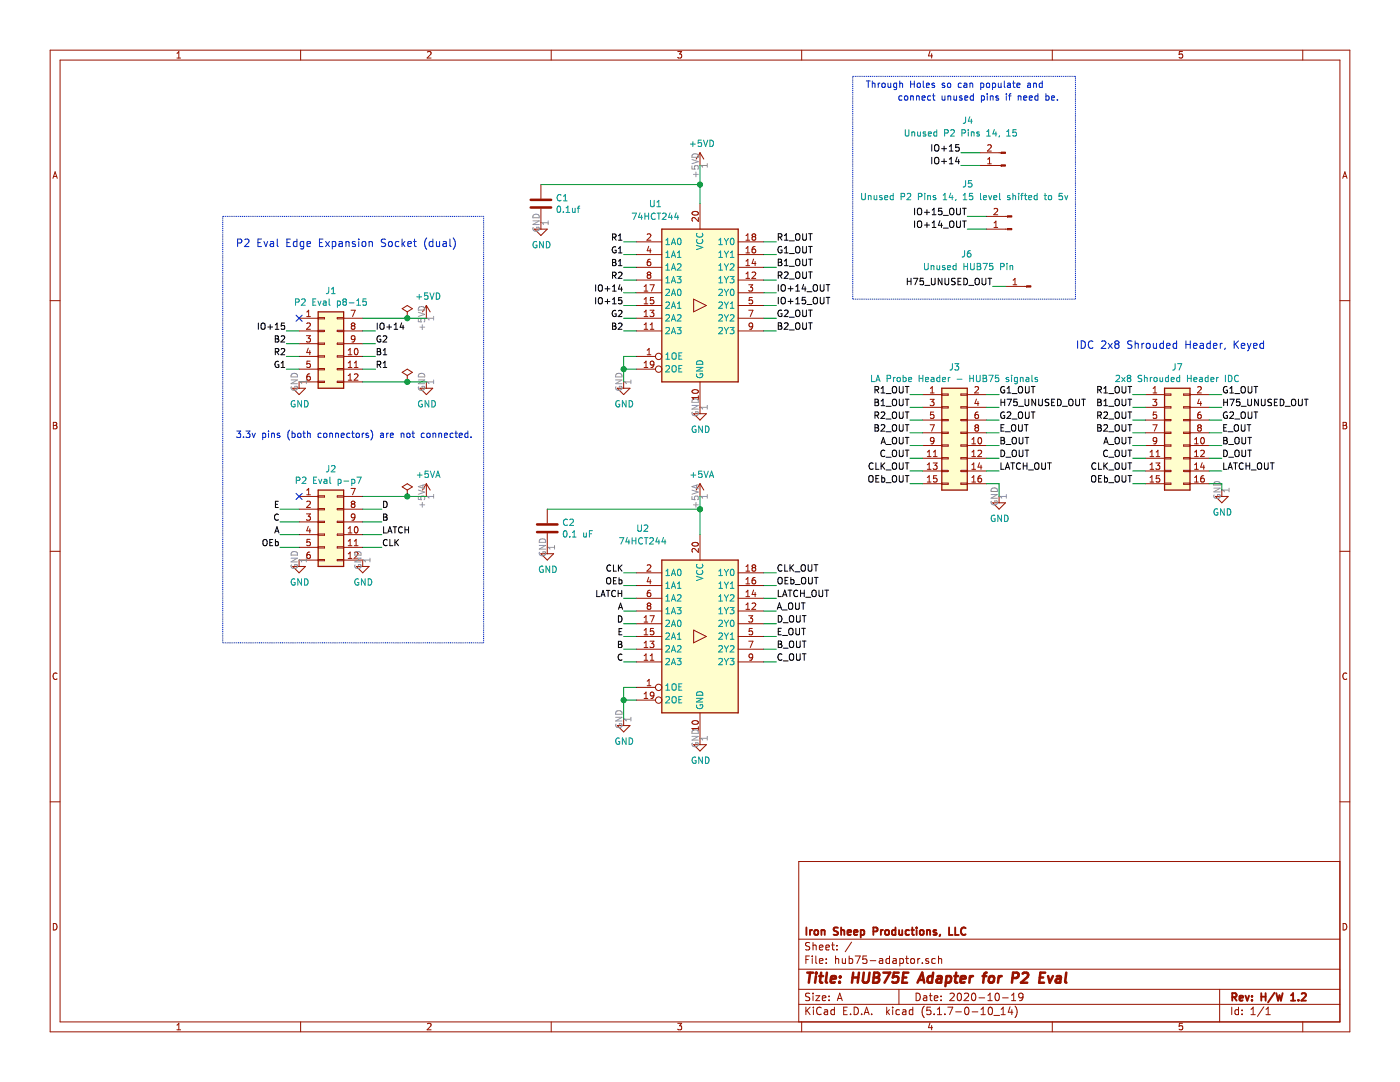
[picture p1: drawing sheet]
<svg xmlns="http://www.w3.org/2000/svg" width="279mm" height="216mm" viewBox="0 0 279 216" stroke-linecap="round" stroke-linejoin="round" font-family="sans-serif">
<path d="M0 0h279.4v215.9h-279.4z" fill-rule="evenodd" fill="#fff" stroke="#fff" stroke-width=".2"/>
<g fill="none" stroke="#981200" stroke-width=".2">
<path d="M10 10h259.4v195.9h-259.4zM12 12h255.4v191.9h-255.4zM35.3 11.6h.7M35.3 10.6l.4-.3v1.3M60 10v2M85.3 10.4l.5-.1 .2 .3-.8 1h.8M110 10v2M135.3 10.3h.7l-.4 .5 .4 .1v.6l-.2 .1-.5-.1M160 10v2M185.6 10.2l-.3 1h.8M185.9 10.7v.9M210 10v2"/>
<path d="M236 10.3h-.6l-.1 .6 .2-.1h.4l.1 .7-.2 .1-.5-.1M260 10v2M10.6 35.6l.4-1.3 .4 1.3M10.7 35.2h.6M107.9 36.8v2.8M139.7 30.5l-.8 1.2M139.7 30.5v2.5M139.7 30.5l.8 1.2M195.6 30.5h4.2M195.6 33h4.2M197.1 32.7h.7M197.1 31.8l.4-.4v1.3"/>
<path d="M197.1 29l.5-.1 .2 .3-.7 .9h.7M268 35.6l.4-1.3 .4 1.3M268.1 35.2h.6M10 60h2M106.7 45.7h2.5l-1.3 1.3zM107.9 41.7v4M127 55.9h5.1M127 53.3h5.1M127 50.8h5.1M127 58.4h5.1M127 48.3h5.1M128.5 57.2l.4-.4v1.3"/>
<path d="M128.5 59.7l.4-.3v1.2M128.5 58.1h.8M129.2 46.8l.4-.1 .3 .3-.8 .9h.8M129.4 54.8l-.2-.2 .2-.3h.2l.3 .2-.3 .3M129.4 54.8l-.2 .3v.2l.2 .2h.4l.1-.2v-.2l-.3-.3M129.4 54.8h.2M129.5 49.1l-.3 .9h.7M129.7 56.8h.9l-.6 1.3M129.8 49.6v.9M129.8 51.7h-.3a.79 .79 0 0 0-.1 1.3h.4l.1-.5-.3-.3h-.2l-.2 .3M130.4 59.4h-.6v.6l.5-.2 .2 .3v.3l-.2 .2-.5-.1M138.2 42.3a.61 .61 0 0 1 .7-.2 .61 .61 0 0 1 .4 .6 .76 .76 0 0 1-1.2-.2z"/>
<path d="M138.4 59.7l2.6 1.3-2.6 1.2zM139.4 43.4v.8l-.9-.8-.4 .3 .1 .4M139.7 40.6v5.1M147.3 55.9h5.1M147.3 53.3h5.1M147.3 50.8h5.1M147.3 58.4h5.1M147.3 48.3h5.1M148.9 47l.4-.3v1.2M148.9 49.6l.4-.4v1.3M148.9 52.1l.4-.4v1.3M148.9 54.6l.4-.3v1.2"/>
<path d="M148.9 55.5h.7M148.9 53h.7M148.9 50.5h.7M148.9 47.9h.7M149.4 56.8h.8l-.4 .5 .3 .1 .1 .5-.2 .2-.6-.1M150.1 54.4l.5-.1 .2 .3-.8 .9h.8M150.1 59.4h-.5l-.1 .6 .5-.2 .2 .3v.3l-.2 .2-.5-.1M150.3 47.2l-.2 .2v.4l.2 .1h.4l.1-.2v-.3l-.2-.2M150.3 47.2l-.2-.2 .2-.3h.3l.2 .2-.2 .3M150.3 47.2h.3M150.4 51.7l-.3 .9h.8M150.7 49.2l-.4 .1-.2 .5v.5l.6 .1 .1-.2-.1-.4-.4-.1-.2 .2"/>
<path d="M150.7 52.2v.8M196.8 43.2h4.3M196.8 45.7h4.3M198.4 45.4h.7M198.4 44.5l.4-.4v1.3M198.4 41.7l.5-.1 .2 .3-.8 .9h.8M200.7 57.1h4.2M202.2 56.8h.7M202.2 55.9l.4-.4v1.3M267.4 60h2M58.4 77.5h2.6l-1.3 1.2zM59.7 63.5h3.8"/>
<path d="M59.7 71.1h3.8M59.7 73.7h3.8M59.7 66h3.8M59.7 68.6h3.8M61.2 67h.8l-.5 .5 .4 .1 .1 .4-.3 .2-.5-.1M61.2 63.2h.8M61.2 62.3l.4-.4v1.3M61.2 64.6l.5-.2 .3 .4-.8 .9h.8M61.5 69.5l-.3 .9h.8M61.8 74.6h-.2a.79 .79 0 0 0-.1 1.3l.3-.1 .2-.5-.3-.2h-.2l-.3 .2M61.8 70v.8M61.9 72.1h-.6l-.1 .6 .5-.2 .3 .3v.3l-.3 .2-.5-.1"/>
<path d="M63.5 63.4h1.3v.2h-1.3zM63.5 65.9h1.3v.3h-1.3zM63.5 68.5h1.3v.2h-1.3zM63.5 71h1.3v.2h-1.3zM63.5 73.5h1.3v.3h-1.3zM63.5 76.1h1.3v.2h-1.3zM63.5 76.2h-3.8v1.3M67.3 73.5h1.3v.3h-1.3zM67.3 76.1h1.3v.2h-1.3zM67.3 71h1.3v.2h-1.3zM67.3 65.9h1.3v.3h-1.3zM67.3 63.4h1.3v.2h-1.3z"/>
<path d="M67.3 68.5h1.3v.2h-1.3zM68.6 63.5h3.8M68.6 71.1h3.8M68.6 73.7h3.8M68.6 76.2h3.8M68.6 66h3.8M68.6 68.6h3.8M69.5 70.8h.7M69.5 69.9l.4-.4v1.3M69.5 72.4l.4-.3v1.2M69.5 75l.4-.4v1.3M69.5 73.3h.7"/>
<path d="M69.5 75.9h.7M70.1 61.9h.8l-.5 1.3M70.4 65l-.3-.3 .3-.3h.2l.2 .3-.2 .3M70.4 65l-.3 .2v.3l.3 .2h.3l.1-.2v-.3l-.2-.2M70.4 65h.2M70.7 74.7l.5-.1 .3 .4-.8 .9h.8M70.7 73.3h.8M70.7 72.4l.4-.3v1.2M70.8 69.6l.2-.1a.67 .67 0 0 1 .5 .7 .67 .67 0 0 1-.5 .6l-.3-.5zM70.8 67.5l-.2 .3-.4-.1-.1-.2 .1-.4 .4-.1 .2 .2-.1 .9-.5 .1M80.3 74.3l1-.6 1 .6-1 .6zM80.3 61.6l1-.6 1 .6-1 .6z"/>
<path d="M81.3 76.2h.1M81.3 63.5h.1M81.3 62.2v1.3M81.3 74.9v1.3M83.8 77.5h2.6l-1.3 1.2zM85.1 61v2.5M85.1 76.2v1.3M85.1 61l-.8 1.2M85.1 61l.8 1.2M123.2 77.5h2.5l-1.2 1.2zM124.5 76.2v1.3M127 63.5h5.1"/>
<path d="M127 71.1h3.8M127 73.7h3.8M127 66h5.1M127 61h5.1M128.5 63.2h.8M128.5 73.3h.8M128.5 65.7h.8M128.5 62.3l.4-.4v1.3M128.5 64.8l.4-.4v1.3M128.5 72.4l.4-.3v1.2M128.5 60.6h.8M129.2 70.8h.7"/>
<path d="M129.2 69.9l.3-.4v1.3M129.7 61.9h.8l-.4 .5 .3 .1 .1 .4-.2 .3-.6-.2M129.8 65.7h.7M129.8 64.8l.3-.4v1.3M130.5 72.6l-.2 .2h-.4l-.1-.2 .1-.5h.4l.1 .1a.84 .84 0 0 1-.3 1.1h-.2M138.2 77.9a.61 .61 0 0 1 .7-.2 .61 .61 0 0 1 .4 .6 .76 .76 0 0 1-1.2-.2zM139.4 79v.7M139.4 79.3h-1.3l.4 .4M139.7 76.2v6.3M147.3 63.5h5.1M147.3 66h5.1M147.3 61h5.1"/>
<path d="M149.4 61.9h.9l-.6 1.3M150.2 65l-.2 .2h-.4l-.1-.2 .1-.4 .4-.2 .2 .3-.2 .9-.4 .1M184.1 78.7h3.9M185.6 79.7h.8l-.4 .5 .3 .1 .1 .4-.2 .2-.6-.1M185.7 78.4h.7M185.7 77.5l.4-.4v1.3M188 78.6h1.2v.3h-1.2zM191.8 78.6h1.2v.3h-1.2zM193 78.7h3.8M194.6 77.3l.4-.2 .3 .4-.8 .9h.8M194.9 79.6l-.3 .9h.8M228.6 78.7h3.8"/>
<path d="M230.1 79.7h.8l-.5 .5 .4 .1 .1 .4-.3 .2-.5-.1M230.1 78.4h.8M230.1 77.5l.4-.4v1.3M232.4 78.6h1.3v.3h-1.3zM236.2 78.6h1.3v.3h-1.3zM237.5 78.7h3.8M239 77.3l.5-.2 .3 .4-.8 .9h.8M239.3 79.6l-.3 .9h.8M10.6 84.3h.5l.2 .2-.2 .4 .3 .2-.2 .5h-.6zM10.6 84.9h.5M59.7 99.1h3.8M61.2 97.8l.4-.3v1.2"/>
<path d="M61.2 98.7h.8M63.5 98.9h1.3v.3h-1.3zM67.3 98.9h1.3v.3h-1.3zM68.6 99.1h3.8M70.1 97.5h.8l-.5 1.2M80.3 97.2l1-.7 1 .7-1 .6zM81.3 99.1h.1M81.3 97.8v1.3M85.1 96.5v2.6M85.1 96.5l-.8 1.3M85.1 96.5l.8 1.3M138.4 82.5h2.6l-1.3 1.3z"/>
<path d="M139.7 96.5v2.6M139.7 96.5l-.8 1.3M139.7 96.5l.8 1.3M184.1 88.9h3.9M184.1 91.4h3.9M184.1 94h3.9M184.1 96.5h3.9M184.1 81.3h3.9M184.1 83.8h3.9M184.1 86.4h3.9M185.1 91.1h.7M185.1 90.2l.3-.4v1.3"/>
<path d="M185.1 92.7l.3-.3v1.2M185.1 95.3l.3-.4v1.3M185.1 93.6h.7M185.1 96.2h.7M185.6 84.8h.9l-.6 1.2M186.2 92.4h.8l-.4 .5 .3 .1 .1 .4-.2 .2-.6-.1M186.3 91.1h.7M186.3 90.2l.3-.4v1.3M186.3 82.2h-.5l-.1 .6 .5-.1 .2 .3v.3l-.2 .2-.5-.1M186.4 87.9l-.2 .2-.4-.1-.1-.1 .1-.5 .4-.1 .2 .3-.2 .8-.4 .2M186.9 94.9h-.6v.6l.5-.1 .2 .3v.3l-.2 .2-.5-.1M188 81.2h1.2v.2h-1.2z"/>
<path d="M188 83.7h1.2v.2h-1.2zM188 86.2h1.2v.3h-1.2zM188 88.8h1.2v.2h-1.2zM188 91.3h1.2v.3h-1.2zM188 93.9h1.2v.2h-1.2zM188 96.4h1.2v.2h-1.2zM191.8 91.3h1.2v.3h-1.2zM191.8 93.9h1.2v.2h-1.2zM191.8 96.4h1.2v.2h-1.2zM191.8 88.8h1.2v.2h-1.2zM191.8 83.7h1.2v.2h-1.2zM191.8 81.2h1.2v.2h-1.2z"/>
<path d="M191.8 86.2h1.2v.3h-1.2zM193 88.9h3.8M193 91.4h3.8M193 94h3.8M193 96.5h3.8M193 81.3h3.8M193 83.8h3.8M193 86.4h3.8M194 88.6h.7M194 87.7l.3-.4v1.3M194 90.2l.3-.4v1.3M194 92.7l.3-.3v1.2"/>
<path d="M194 95.3l.3-.4v1.3M194 91.1h.7M194 93.6h.7M194 96.2h.7M194.8 85.3l-.2-.2 .2-.3h.2l.3 .2-.3 .3M194.8 85.3l-.2 .2v.3l.2 .2h.4l.1-.2v-.3l-.3-.2M194.8 85.3h.2M195.2 90l.5-.2 .2 .4-.8 .9h.8M195.2 80.1v.8M195.2 82.2h-.3a.79 .79 0 0 0-.1 1.3l.4-.1 .1-.4-.3-.3h-.2l-.2 .3M195.3 87.4l.2-.1a.67 .67 0 0 1 .4 .6 .67 .67 0 0 1-.4 .7l-.3-.5zM195.5 92.3l-.3 .9h.8"/>
<path d="M195.8 94.9l-.4 .1-.2 .5v.6h.6l.1-.1-.1-.5-.4-.1-.2 .3M195.8 92.8v.8M199.4 99.1v1.2M228.6 88.9h3.8M228.6 91.4h3.8M228.6 94h3.8M228.6 96.5h3.8M228.6 81.3h3.8M228.6 83.8h3.8M228.6 86.4h3.8M229.5 91.1h.8M229.5 93.6h.8"/>
<path d="M229.5 96.2h.8M229.5 90.2l.4-.4v1.3M229.5 92.7l.4-.3v1.2M229.5 95.3l.4-.4v1.3M230.1 84.8h.8l-.5 1.2M230.7 92.4h.8l-.5 .5 .4 .1 .1 .4-.3 .2-.5-.1M230.7 91.1h.8M230.7 90.2l.4-.4v1.3M230.8 82.2h-.6l-.1 .6 .5-.1 .3 .3v.3l-.3 .2-.5-.1M230.9 87.9l-.3 .2-.3-.1-.2-.1 .1-.5 .4-.1 .3 .3-.2 .8-.4 .2M231.4 94.9h-.6l-.1 .6 .5-.1 .3 .3v.3l-.3 .2-.5-.1M232.4 91.3h1.3v.3h-1.3z"/>
<path d="M232.4 93.9h1.3v.2h-1.3zM232.4 96.4h1.3v.2h-1.3zM232.4 88.8h1.3v.2h-1.3zM232.4 83.7h1.3v.2h-1.3zM232.4 81.2h1.3v.2h-1.3zM232.4 86.2h1.3v.3h-1.3zM236.2 91.3h1.3v.3h-1.3zM236.2 93.9h1.3v.2h-1.3zM236.2 96.4h1.3v.2h-1.3zM236.2 88.8h1.3v.2h-1.3zM236.2 83.7h1.3v.2h-1.3zM236.2 81.2h1.3v.2h-1.3z"/>
<path d="M236.2 86.2h1.3v.3h-1.3zM237.5 88.9h3.8M237.5 91.4h3.8M237.5 94h3.8M237.5 96.5h3.8M237.5 81.3h3.8M237.5 83.8h3.8M237.5 86.4h3.8M238.4 88.6h.7M238.4 91.1h.7M238.4 93.6h.7M238.4 96.2h.7"/>
<path d="M238.4 87.7l.4-.4v1.3M238.4 90.2l.4-.4v1.3M238.4 92.7l.4-.3v1.2M238.4 95.3l.4-.4v1.3M239.3 85.3l-.3-.2 .3-.3h.2l.3 .2-.3 .3M239.3 85.3h.2M239.3 85.3l-.3 .2v.3l.3 .2h.3l.2-.2v-.3l-.3-.2M239.6 90l.5-.2 .3 .4-.8 .9h.8M239.6 82.2h-.2a.79 .79 0 0 0-.1 1.3l.3-.1 .2-.4-.3-.3h-.2l-.3 .3M239.6 80.1v.8M239.8 87.4l.1-.1a.67 .67 0 0 1 .5 .6 .67 .67 0 0 1-.5 .7l-.3-.5zM239.9 92.3l-.3 .9h.8"/>
<path d="M240.2 94.9l-.4 .1-.2 .5 .1 .6h.5l.2-.1-.2-.5-.3-.1-.3 .3M240.2 92.8v.8M242.6 99.1h2.5l-1.3 1.2zM243.8 97.8v1.3M268 84.3h.5l.2 .2-.2 .4 .3 .2-.2 .5h-.6zM268 84.9h.5M10 110h2M58.4 113h2.6l-1.3 1.3zM59.7 106.7h3.8M59.7 109.2h3.8M59.7 101.6h3.8M59.7 104.1h3.8"/>
<path d="M61.2 102.5h.8l-.5 .5 .4 .1 .1 .5-.3 .2-.5-.1M61.2 100.1l.5-.1 .3 .4-.8 .9h.8M61.5 105l-.3 .9h.8M61.8 110.2h-.2a.79 .79 0 0 0-.1 1.2h.3l.2-.5-.3-.3h-.2l-.3 .3M61.8 105.5v.8M61.9 107.6h-.6l-.1 .6 .5-.1 .3 .3v.3l-.3 .2-.5-.1M63.5 101.5h1.3v.2h-1.3zM63.5 104h1.3v.3h-1.3zM63.5 106.6h1.3v.2h-1.3zM63.5 109.1h1.3v.2h-1.3zM63.5 111.6h1.3v.3h-1.3zM63.5 111.8h-3.8v1.2"/>
<path d="M67.3 101.5h1.3v.2h-1.3zM67.3 104h1.3v.3h-1.3zM67.3 106.6h1.3v.2h-1.3zM67.3 109.1h1.3v.2h-1.3zM67.3 111.6h1.3v.3h-1.3zM68.6 106.7h3.8M68.6 109.2h3.8M68.6 111.8h3.8v1.2M68.6 101.6h3.8M68.6 104.1h3.8M69.5 105.4l.4-.3v1.2M69.5 108l.4-.4v1.3"/>
<path d="M69.5 110.5l.4-.3v1.2M69.5 106.3h.7M69.5 108.9h.7M69.5 111.4h.7M70.4 100.6l-.3-.3 .3-.3h.2l.2 .3-.2 .3M70.4 100.6l-.3 .2v.2l.3 .3 .3-.1 .1-.2v-.2l-.2-.2M70.4 100.6h.2M70.7 110.3l.5-.1 .3 .3-.8 .9h.8M70.7 108l.4-.4v1.3M70.7 108.9h.8M70.8 105.2l.2-.1a.67 .67 0 0 1 .5 .6 .67 .67 0 0 1-.5 .6l-.3-.4zM70.8 103.1l-.2 .2h-.4l-.1-.2 .1-.4 .4-.2 .2 .3-.1 .9-.5 .1"/>
<path d="M71.1 113h2.6l-1.3 1.3zM107.9 110.5h2.6l-1.3 1.3zM109.2 101.6v2.8M109.2 106.4v4.1M127 119.4h5.1M127 116.8h5.1M127 114.3h5.1M129.2 112.8l.4-.1 .3 .4-.8 .9h.8M129.5 115.2l-.3 .9h.7M129.8 117.8h-.3a.79 .79 0 0 0-.1 1.2h.4l.1-.5-.3-.2h-.2l-.2 .2M129.8 115.7v.8M138.2 108.4a.61 .61 0 0 1 .7-.2 .61 .61 0 0 1 .4 .6 .76 .76 0 0 1-1.2-.3z"/>
<path d="M139.4 109.4v.8l-.9-.8-.4 .3 .1 .5M139.7 106.7v5.1M147.3 119.4h5.1M147.3 116.8h5.1M147.3 114.3h5.1M148.9 113.1l.4-.4v1.3M148.9 115.6l.4-.4v1.3M148.9 118.1l.4-.3v1.2M148.9 119h.7M148.9 116.5h.7M148.9 114h.7M150.3 113.3l-.2-.3 .2-.3h.3l.2 .3-.2 .3"/>
<path d="M150.3 113.3l-.2 .2v.3l.2 .2 .4-.1 .1-.2v-.2l-.2-.2M150.3 113.3h.3M150.4 117.7l-.3 .9h.8M150.7 115.2l-.4 .2-.2 .4v.6l.6 .1 .1-.2-.1-.5-.4-.1-.2 .3M150.7 118.2v.8M198.1 100.3h2.6l-1.3 1.3zM267.4 110h2M11.4 134.4a.62 .62 0 0 0-.9 .4 .62 .62 0 0 0 .7 .8l.2-.1M127 137.2h3.8M127 132.1h5.1M127 121.9h5.1M127 129.5h5.1"/>
<path d="M127 127h5.1M127 124.5h5.1M127 139.7h3.8M128.5 131.7h.8M128.5 123.2l.4-.3v1.2M128.5 125.8l.4-.4v1.3M128.5 128.3l.4-.4v1.3M128.5 130.8l.4-.3v1.2M128.5 138.5l.4-.4v1.3M128.5 129.2h.8M128.5 126.7h.8M128.5 124.1h.8"/>
<path d="M128.5 139.4h.8M129.2 136.8h.7M129.2 135.9l.3-.3v1.2M129.4 120.9l-.2 .2v.3l.2 .2 .4-.1 .1-.1v-.3l-.3-.2M129.4 120.9l-.2-.3 .2-.3h.2l.3 .3-.3 .3M129.4 120.9h.2M129.7 127.9h.8l-.4 .5 .3 .1 .1 .5-.2 .2-.6-.1M129.7 122.9h.9l-.6 1.2M129.8 131.7h.7M129.8 130.8l.3-.3v1.2M130.4 125.4h-.6v.6l.5-.1 .2 .2v.3l-.2 .3-.5-.2M130.5 138.7l-.2 .2-.4-.1-.1-.1 .1-.5 .4-.1 .1 .1a.84 .84 0 0 1-.3 1.2h-.2"/>
<path d="M138.4 125.7l2.6 1.3-2.6 1.3zM147.3 132.1h5.1M147.3 121.9h5.1M147.3 129.5h5.1M147.3 127h5.1M147.3 124.5h5.1M148.9 121.6h.7M148.9 120.7l.4-.4v1.3M149.4 127.9h.9l-.6 1.3M149.4 122.9h.8l-.4 .4 .3 .2 .1 .4-.2 .2-.6-.1M150.1 120.4l.5-.1 .2 .4-.8 .9h.8M150.1 125.4h-.5l-.1 .6 .5-.1 .2 .2v.3l-.2 .3-.5-.2"/>
<path d="M150.2 131l-.2 .3-.4-.1-.1-.2 .1-.4 .4-.1 .2 .2-.2 .9-.4 .1M268.8 134.4a.62 .62 0 0 0-.9 .4 .62 .62 0 0 0 .7 .8l.2-.1M10 160h2M123.2 144.8h2.5l-1.2 1.2zM124.5 143.5v1.3M138.2 143.9a.61 .61 0 0 1 .7-.2 .61 .61 0 0 1 .4 .6 .76 .76 0 0 1-1.2-.2zM138.4 148.6h2.6l-1.3 1.3zM139.4 145v.7M139.4 145.4h-1.3l.4 .3M139.7 142.2v6.4M267.4 160h2M267.4 171.9h-108v32"/>
<path d="M10.6 184.3a.65 .65 0 0 1 .8 .6 .65 .65 0 0 1-.8 .7zM159.4 197.4h108M159.4 193.4h108M159.4 187.4h108M160.8 191.5h.5M161.5 190.8h-.7v1.5M161.6 198.2h-.6l-.2 .3 .1 .3 .6 .3v.4l-.2 .2-.5-.1M161.6 188.1h-.6l-.2 .2 .1 .4 .6 .3v.4l-.2 .2-.5-.1M162.1 190.8v.1M162.1 191.3v1M162.3 188.1v1.5M162.3 198.2v.1"/>
<path d="M162.3 198.7v1M162.3 188.7l.2-.1h.3l.1 1M162.8 198.7h.8l-.8 1h.8M162.8 190.8v1.2l.2 .3M163.5 191.8l.7-.2v-.3h-.4l-.3 .2 .1 .7h.6M163.5 189.1l.7-.2v-.3h-.4l-.3 .2 .1 .7h.6M164.1 199.2l.7-.2-.1-.2-.4-.1-.2 .2 .1 .7h.5M164.8 189.1l.7-.2v-.3h-.5l-.2 .2 .1 .7h.6M164.9 192.1v.2M164.9 191.3v.2M165.5 198.8v.1M165.5 199.5v.2"/>
<path d="M166 188.6h.5M166.2 188.1v1.3l.3 .2M166.8 191.4l.2-.1h.3l.1 1M166.8 190.8v1.5M167 189.4v.2M167 188.6v.2M167.1 199.7l.5-1.5 .5 1.5M167.2 199.2h.8M168.1 191.3v.7a.37 .37 0 0 0 .6 .1M168.7 191.3v1M169.5 191.3h.4l.3 .2-.1 .6-.2 .2-.4-.1M169.5 190.8v1.5"/>
<path d="M170 188l-1.3 1.9M170.7 190.8h1l-.7 1.5M172.9 190.8h-.7v.7l.2-.2 .5 .1 .1 .2-.1 .5-.2 .2-.5-.2M173.7 191.7h1.1M175.5 191.3h.6l.1 1M176.2 191.6l-.5 .1-.2 .2 .2 .4 .5-.1M177.5 191.3h-.4l-.3 .2 .1 .6 .2 .2 .4-.1M177.5 190.8v1.5M178.2 191.3h.6l.1 1M178.9 191.6l-.5 .1-.2 .2 .2 .4 .5-.1M179.4 197.4v3M179.6 191.3h.4l.3 .2-.1 .6-.2 .2-.4-.1"/>
<path d="M179.6 191.3v1.5M180.7 191.3h.6M180.9 190.8v1.2l.4 .3M181.8 191.4l.2-.1 .4 .1v.7l-.2 .2-.4-.2zM182.8 198.2a.75 .75 0 0 1 .9 .7 .75 .75 0 0 1-.9 .8zM183.2 191.3v1M183.6 191.3l-.4 .2M184.1 192.1v.2M184.3 198.8h.6l.1 .9M185 199l-.5 .1-.2 .2 .2 .4 .5-.1M185.3 191.3h-.4l-.2 .2 .1 .2 .5 .1v.4h-.6M185.5 198.7h.5"/>
<path d="M185.7 198.2v1.3l.3 .2M186.5 199.2l.7-.2-.1-.2-.4-.1-.2 .2v.7h.6M186.7 191.3h-.5l-.2 .2v.6l.2 .2 .5-.1M187.3 191.4l.2-.1h.4v1M187.3 190.8v1.5M187.8 199.5v.2M187.8 198.8v.1M189.6 198.3l.6-.1 .2 .4-.9 1.1h.9M191.2 198.3l.3-.1a.94 .94 0 0 1 0 1.5l-.4-.3zM192.5 198.3l.5-.1 .3 .4-.9 1.1h.9M194.1 198.2h.1a.8 .8 0 0 1 .6 .7 .8 .8 0 0 1-.6 .8 1 1 0 0 1-.1-1.5zM195.4 199.1h1.1"/>
<path d="M197.2 199.7h.8M197.2 198.6l.4-.4v1.5M198.7 198.3l.3-.1a.86 .86 0 0 1 .1 1.5 .79 .79 0 0 1-.4-1.4zM200.1 199.1h1.1M201.9 199.7h.8M201.9 198.6l.4-.4v1.5M204.2 198.8l-.3 .3h-.3l-.3-.3 .2-.6h.4l.2 .1a1.13 1.13 0 0 1-.2 1.3l-.4 .1M243.4 197.4v6.5M268 184.3a.65 .65 0 0 1 .8 .6 .65 .65 0 0 1-.8 .7zM35.3 204.5l.4-.3v1.3M35.3 205.5h.7M60 203.9v2"/>
<path d="M85.3 204.3l.5-.1 .2 .3-.8 1h.8M110 203.9v2M135.3 204.2h.7l-.4 .5 .4 .1v.6l-.2 .1-.5-.1M159.4 200.4h108M160 203.9v2M160.8 201v1.5M161 201.6l.7 .9M161.7 201l-.9 .8M162.3 201v.1M162.3 201.5v1M163.9 201.1a.59 .59 0 0 0-.8 0 .59 .59 0 0 0-.1 .7 .56 .56 0 0 0 .3 .6 .56 .56 0 0 0 .6-.1M164.5 201.5h.6l.1 1"/>
<path d="M165.2 201.8l-.5 .1-.2 .2 .2 .4 .5-.1M166.5 201.5h-.4l-.3 .3 .1 .5 .2 .2 .4-.1M166.5 201v1.5M168.4 201.7h.5M169.1 201h-.7v1.5h.7M169.7 202.3v.2M170.5 201a.76 .76 0 0 1 .8 .7 .76 .76 0 0 1-.8 .8zM172 202.3v.2M172.5 202.5l.4-1.5 .6 1.5M172.6 202h.7M174 202.3v.2M177 201v1.5"/>
<path d="M177.1 201.9l.4 .6M177.5 201.5l-.5 .5M178.2 201v.1M178.2 201.5v1M179.5 201.5h-.4l-.3 .3 .1 .5 .2 .2 .4-.1M180.2 201.5h.5l.1 1M180.8 201.8l-.5 .1-.2 .2 .2 .4 .5-.1M182.2 201.5h-.5l-.2 .3v.5l.2 .2 .5-.1M182.2 201v1.5M184.5 200.8a1.71 1.71 0 0 0 0 2.2M185.6 204.1l-.3 1h.8M185.7 201h-.7l-.1 .7 .3-.2 .4 .1 .2 .2-.1 .5-.2 .2-.6-.2"/>
<path d="M185.9 204.6v.9M186.4 202.3v.2M187.1 202.5h.8M187.1 201.4l.4-.4v1.5M188.6 202.3v.2M189.2 201h.9l-.6 1.5M190.7 201.9h1.2M192.7 201h.2a.8 .8 0 0 1 .5 .7 .8 .8 0 0 1-.5 .8 1 1 0 0 1-.2-1.5zM194 201.9h1.1M195.8 202.5h.8M195.8 201.4l.4-.4v1.5M197.4 201.1l.2-.1a.85 .85 0 0 1 .1 1.5 .79 .79 0 0 1-.3-1.4z"/>
<path d="M198.3 202.6h1.2M199.8 202.5h.8M199.8 201.4l.4-.4v1.5M201.6 200.9l-.4 1.1h.9M201.9 201.5v1M202.6 200.8a1.71 1.71 0 0 1 0 2.2M210 203.9v2M236 204.2h-.6l-.1 .6 .2-.1h.4l.1 .7-.2 .1-.5-.1M245.8 201v1.5M247.2 201.5h-.5l-.2 .3 .1 .6h.6M247.2 201v1.5M247.9 202.3v.2"/>
<path d="M247.9 201.5v.2M249.7 202.5h.8M249.7 201.4l.4-.4v1.5M252.2 200.9l-1.2 1.9M252.7 202.5h.8M252.7 201.4l.4-.4v1.5M260 203.9v2"/>
<circle cx="131.4" cy="71.1" r=".64"/>
<circle cx="131.4" cy="73.7" r=".64"/>
<circle cx="131.4" cy="139.7" r=".64"/>
<circle cx="131.4" cy="137.2" r=".64"/>
</g>
<g fill="none" stroke="#981200" stroke-width=".38">
<path d="M160.9 185.1v1.5M161.6 185.6v1M162.1 185.6l-.5 .3M162.6 185.7l.2-.1 .4 .1v.7l-.2 .2-.4-.2zM163.9 185.7l.1-.1a.37 .37 0 0 1 .6 .2v.8M163.9 185.6v1M167.2 185.1h-.6l-.2 .2 .1 .4 .7 .3v.4l-.3 .2-.5-.1M167.9 185.7l.2-.1h.3l.1 1M167.9 185.1v1.5M169.1 186.1l.8-.2-.1-.3h-.4l-.3 .2 .1 .7h.6M170.4 186.1l.7-.2v-.3h-.5l-.2 .2 .1 .7h.6M171.8 185.6h.4l.3 .3-.1 .5-.2 .2-.4-.1"/>
<path d="M171.8 185.6v1.5M174.3 185.9l.7-.1 .1-.6-.2-.1h-.6v1.5M175.8 185.6v1M176.2 185.6h-.3l-.1 .3M176.7 185.7l.2-.1 .5 .1v.7l-.3 .2-.4-.2zM178.7 185.6h-.4l-.3 .3 .1 .6h.6M178.7 185.1v1.5M179.4 185.6l.1 .9 .4 .1 .2-.2M180.1 185.6v1M181.4 185.6h-.4l-.3 .3 .1 .5 .2 .2 .4-.1M181.9 185.6h.5M182.1 185.1v1.3l.3 .2"/>
<path d="M182.9 185.1v.1M182.9 185.6v1M183.6 185.7l.2-.1 .5 .1v.7l-.2 .2-.5-.2zM185 185.7l.2-.1h.4v1M185 185.6v1M186.8 185.6h-.3l-.2 .2 .1 .2 .4 .1v.4h-.5M187.6 186.5l-.1 .3M189.4 185.1v1.5h.7M190.6 185.1v1.5h.7M192.7 185.2a.71 .71 0 0 0-1 .5 .71 .71 0 0 0 .7 .9l.3-.2M245.9 199l.7-.1 .2-.2-.1-.4-.2-.1h-.6v1.5M246.3 199l.5 .7"/>
<path d="M247.4 199.2l.7-.2-.1-.2-.4-.1-.2 .2v.7h.6M248.6 198.7l.3 1 .4-1M249.9 199.5v.2M249.9 198.8v.1M251.7 198.2v1.5M251.7 198.9h.9M252.6 198.2v1.5M254.4 198.1l-1.3 1.9M254.7 198.2l.4 1.5 .2-1.1 .3 1.1 .4-1.5M257.6 199.7h.9M257.6 198.6l.5-.4v1.5M259.1 199.5v.2"/>
<path d="M259.8 198.3l.5-.1 .3 .4-.9 1.1h.9"/>
</g>
<g fill="none" stroke="#981200" stroke-width=".51">
<path d="M105.9 39.9h4.1M105.9 41.4h4.1M107.2 106.2h4.1M107.2 104.6h4.1M161.1 194.1h1.2M161.7 194.1l-.3 2M162.8 194.8l-.1 1.3M162.9 194.1v.2M162.9 194.1l.1 .1-.1 .1M163.5 194.8h.8M163.9 194.1l-.2 1.7v.2l.4 .1M165 194.1l-.2 1.7 .2 .3"/>
<path d="M165.8 195.4l1-.2v-.4h-.8l-.2 1 .2 .3 .6-.1M167.6 195.9l-.1 .2M167.7 194.8l.1 .1-.1 .1M167.7 194.8v.2M170.2 195h1.1M170.3 194.1l-.3 2M171.4 194.1l-.2 2M172.4 194.1l-.2 1.6 .1 .3a.66 .66 0 0 0 1-.3l.2-1.6M174.4 195h.6M174.5 194.1l.8 .1a.51 .51 0 0 1 .2 .5 .51 .51 0 0 1-.5 .3l.3 .1a.56 .56 0 0 1-.3 1h-.8zM176.3 194.1h1.3l-1.1 2M179.3 194.1h-.9l-.2 .9 .3-.2 .6 .1 .2 .3-.2 .7-.3 .2h-.5l-.2-.2"/>
<path d="M180.2 195h.7M181.3 194.1h-1l-.2 2h.9M183.1 196.1l.9-2 .5 2M183.4 195.5h.9M186.1 194.8a.68 .68 0 0 0-1 .3v.8l.3 .2 .6-.1M186.2 194.1l-.2 2M187.1 194.8h.8l-.1 1.3M187.9 195.2l-.7 .1a.4 .4 0 0 0-.3 .4 .4 .4 0 0 0 .2 .4l.7-.1M188.9 194.8h.8l.1 .3v.6a.66 .66 0 0 1-1 .3M188.9 194.8l-.2 2M190.4 194.8h.8M190.8 194.1l-.2 1.7 .1 .2 .4 .1"/>
<path d="M191.7 195.4l1-.2-.1-.4h-.5l-.4 .2v1l.2 .1 .6-.1M193.6 194.8l-.2 1.3M194.2 194.8h-.4l-.3 .3M196.1 194.8h.7M196.9 194.1l-.4 .1-.1 .2-.2 1.7M197.5 194.9l.1-.1a.51 .51 0 0 1 .8 .3l-.1 .6a.54 .54 0 0 1-.5 .4 .54 .54 0 0 1-.5-.4zM199.3 194.8l-.1 1.3M199.9 194.8h-.4l-.2 .3M202.1 195.1h.7a.56 .56 0 0 0 .5-.4 .56 .56 0 0 0-.4-.6h-.7l-.2 2M204.1 194.3l.3-.2h.5l.2 .2 .1 .4-.1 .2-1.3 1.2h1.2M207.5 195h.7M208.6 194.1h-1l-.2 2h1"/>
<path d="M209.2 194.8l.3 1.3 .6-1.3M210.9 194.8h.8l-.1 1.3M211.7 195.2l-.7 .1a.4 .4 0 0 0-.3 .4 .4 .4 0 0 0 .2 .4l.7-.1M212.8 194.1l-.2 1.7 .2 .3"/>
</g>
<g fill="#981200" stroke="#981200" stroke-width=".2">
<path d="M204.9 57h.8v.3h-.8z" fill-rule="evenodd"/>
<path d="M199.8 30.4h.9v.2h-.9z" fill-rule="evenodd"/>
<path d="M199.8 32.9h.9v.2h-.9z" fill-rule="evenodd"/>
<path d="M201.1 43.1h.8v.2h-.8z" fill-rule="evenodd"/>
<path d="M201.1 45.6h.8v.2h-.8z" fill-rule="evenodd"/>
</g>
<g fill="none" stroke="#009596" stroke-width=".2">
<path d="M112 38.9a.56 .56 0 0 0-.8 .5 .56 .56 0 0 0 .8 .6M112.4 39.2l.4-.4v1.3M129.8 40v1l.3 .2h.3l.2-.2v-1M137.8 28.8h1M138.3 28.3v.9M140 28h-.6l-.1 .6 .2-.2 .4 .1 .1 .6-.2 .1-.5-.1M140.4 28l.4 1.2 .4-1.2M141.7 28a.64 .64 0 0 1 .7 .6 .64 .64 0 0 1-.7 .6zM172 38.6v1l.2 .3 .4-.1 .1-.2v-1M173.3 39v.9M173.3 39.1h.5v.8M174.4 39l.1 .8 .5-.1"/>
<path d="M175 39v.9M176 39.1l-.3-.1-.2 .2 .1 .2 .4 .1v.3h-.5M176.6 39.4l.6-.1-.1-.2-.4-.1-.1 .2v.6h.5M178.3 39.1l-.4-.1-.3 .2 .2 .6h.5M178.3 38.6v1.3M179.8 39.2h.6l.1-.5-.7-.1v1.3M180.7 25.9v1l.2 .3 .4-.1 .1-.2v-1M181.1 38.7l.4-.1 .3 .3-.8 1h.8M182 26.3v.9M182 26.4h.5v.8M183.1 26.3l.1 .8 .5-.1M183.3 39.2l.6-.1v-.4l-.6-.1v1.3"/>
<path d="M183.7 26.3v.9M184.6 38.6v.1M184.6 39v.9M184.7 26.4l-.3-.1-.2 .2 .1 .2 .4 .1v.3h-.5M185.1 39.1h.5l.1 .8M185.1 39v.9M185.3 26.7l.6-.1-.1-.2-.4-.1-.1 .2v.6h.5M186.7 39.1l-.3-.1-.2 .2 .1 .2 .4 .1v.3h-.5M186.9 26.4l-.3-.1-.2 .2 .1 .6h.4M186.9 25.9v1.3M188.2 39.9h.8M188.2 38.9l.4-.3v1.3"/>
<path d="M188.5 26.5l.7-.1v-.4l-.7-.1v1.3M189.7 26l.5-.1 .3 .3-.8 1h.8M189.7 38.5l-.3 .9h.8M190 39v.9M190.8 39.8l-.1 .2M192 26.5h.6l.1-.2-.1-.3-.6-.1v1.3M192.2 39.9h.8M192.2 38.9l.4-.3v1.3M192.7 23.3v1l-.2 .3h-.3M192.7 36v1l-.2 .3h-.3M193.2 25.9v.1M193.2 26.3v.9"/>
<path d="M193.5 23.3l-.3 .9h.8M193.9 23.8v.8M193.9 26.3v.9M193.9 26.4h.4l.1 .8M193.9 36h-.6l-.1 .7 .5-.2 .3 .3v.3l-.3 .2-.5-.1M194.1 38.6h-.6l-.1 .6 .2-.1 .5 .1v.5l-.2 .2-.5-.2M195.4 26.4l-.3-.1-.2 .2 .1 .2 .4 .1v.3h-.5M195.7 38.6v1.1l.2 .2M196.3 39.4l.6-.1-.1-.2-.3-.1-.2 .2v.6h.5M196.9 27.2h.8M196.9 26.2l.4-.3v1.3M197.3 39l.3 .9 .3-.9"/>
<path d="M198.3 39.4l.6-.1v-.2l-.4-.1-.2 .2 .1 .6h.5M198.5 25.8l-.4 .9h.8M198.8 26.3v.9M199.5 27.1l-.1 .2M199.5 38.6v1.1l.2 .2M200.9 27.2h.8M200.9 26.2l.4-.3v1.3M201.5 39.1l-.3-.1-.1 .2v.2l.4 .1v.3h-.4M202.1 38.6v1.3M202.1 39.1h.5l.1 .8M202.8 25.9h-.6l-.1 .6 .5-.1 .3 .2v.3l-.3 .3-.5-.2M203.3 38.6v.1"/>
<path d="M203.3 39v.9M203.7 39h.5M204.2 38.6l-.3 .2v1.1M204.4 39h.5M204.6 38.6v1.1l.3 .2M205.3 39.4l.6-.1-.1-.2-.3-.1-.2 .2 .1 .6h.4M207 39.1l-.4-.1-.2 .2 .1 .6h.5M207 38.6v1.3M208.4 39h.5M208.6 38.6v1.1l.3 .2M209.3 39.1l.2-.1 .3 .1 .1 .5-.1 .2-.5-.1zM212 38.6h-.6l-.1 .6 .2-.1 .5 .1v.5l-.2 .2-.5-.2"/>
<path d="M212.5 39l.3 .9 .3-.9M60.2 59.8l.5-.2 .2 .4-.8 .9h.8M63 59.6h-.6v1.3h.6M65.6 57.3v.9l-.2 .3-.3 .1M65.7 59.6v1.1l.2 .2M66.1 58.6h.8M66.1 57.7l.4-.4v1.3M71.2 60l.4-.4v1.3M73.1 59.6h-.6l-.1 .6 .2-.1 .4 .1 .1 .6-.2 .1-.5-.1M83.2 59.2h1M83.7 58.8v.9M85.4 58.4h-.6l-.1 .7 .2-.2 .4 .1 .1 .6-.2 .1-.5-.1"/>
<path d="M85.8 58.4l.4 1.3 .4-1.3M87.1 58.4a.64 .64 0 0 1 .7 .7 .64 .64 0 0 1-.7 .6zM107.1 48.3a.59 .59 0 0 0-.7 .5 .59 .59 0 0 0 .7 .6l.1-.5h-.3M108.4 48.2v1.3l-.7-1.3v1.3M109 48.2a.64 .64 0 0 1 .8 .6 .64 .64 0 0 1-.8 .7zM111.3 41.2l.2-.1a.69 .69 0 0 1 .4 .7 .69 .69 0 0 1-.4 .6l-.2-.1-.1-.4zM112.4 42.3v.1M112.4 40.1h.8M113 42.4h.7M113 41.5l.3-.4v1.3M114.2 41.6l.1 .7h.5M114.8 41.6v.8"/>
<path d="M115.2 41.6h.5M115.7 41.1l-.3 .2v1.1M126.2 42.5h.8l-.5 1.3M127.7 42.5l-.3 .9h.8M128 43v.8M128.7 42.5v1.3M128.7 43.1h.7M129.4 42.5v1.3M130.8 42.6a.56 .56 0 0 0-.8 .6 .56 .56 0 0 0 .8 .5M131.1 41.2h.7M131.1 40.3l.4-.3v1.2M131.1 42.5h.8"/>
<path d="M131.5 42.5v1.3M132.2 42.6l.5-.1 .2 .4-.7 .9h.7M132.9 50.4l.3-.3v1.3M132.9 47.9l.3-.4v1.3M132.9 53l.3-.4v1.3M132.9 55.5l.3-.3v1.2M132.9 57.8l.5-.1 .2 .4-.8 .9h.8M132.9 56.4h.7M132.9 53.9h.7M132.9 51.4h.7M132.9 48.8h.7M133.7 42.5l-.3 .9h.8"/>
<path d="M134 59l.4-1.3 .4 1.3M134 48.8l.4-1.3 .4 1.3M134 51.4l.4-1.3 .4 1.3M134 53.9l.4-1.3 .4 1.3M134 56.4l.4-1.2 .4 1.2M134 43v.8M134.1 58.6h.6M134.1 48.5h.6M134.1 51h.6M134.1 53.5h.6M134.1 56.1h.6M135 42.5l-.4 .9h.8"/>
<path d="M135.1 55.2h.8l-.4 .5 .4 .1v.5l-.2 .1-.6-.1M135.2 52.8l.5-.2 .2 .4-.8 .9h.8M135.2 50.4l.4-.3v1.3M135.2 51.4h.7M135.3 43v.8M135.3 57.8l.2-.1a.67 .67 0 0 1 .4 .6 .67 .67 0 0 1-.4 .7l-.3-.5zM135.3 47.7l.2-.2a.67 .67 0 0 1 .4 .7 .67 .67 0 0 1-.4 .6l-.3-.5zM139 48.9l1.3 .5-1.3 .4M139.1 46.5a.56 .56 0 0 0 .5 .8 .56 .56 0 0 0 .5-.8M139.1 47.8a.56 .56 0 0 0 .5 .8 .56 .56 0 0 0 .5-.8M143.5 47.9l.3-.4v1.3M143.5 50.4l.3-.3v1.3"/>
<path d="M143.5 53l.3-.4v1.3M143.5 55.5l.3-.3v1.2M143.5 57.8l.4-.1 .3 .4-.8 .9h.8M143.5 56.4h.7M143.5 53.9h.7M143.5 51.4h.7M143.5 48.8h.7M144.6 55.2l.4 .6M144.6 52.6l.4 .7M144.6 50.1l.4 .6M144.6 47.5l.4 .7M144.6 57.7l.4 .7"/>
<path d="M145 48.2v.6M145 50.7v.7M145 53.3v.6M145 55.8v.6M145 58.4v.6M145.4 55.2l-.4 .6M145.4 52.6l-.4 .7M145.4 50.1l-.4 .6M145.4 47.5l-.4 .7M145.4 57.7l-.4 .7M145.7 55.2h.8l-.5 .5 .4 .1v.5l-.2 .1-.5-.1M145.7 52.8l.5-.2 .3 .4-.8 .9h.8"/>
<path d="M145.7 50.4l.4-.3v1.3M145.7 51.4h.8M145.9 47.7l.1-.2a.67 .67 0 0 1 .5 .7 .67 .67 0 0 1-.5 .6l-.3-.5zM145.9 57.8l.1-.1a.67 .67 0 0 1 .5 .6 .67 .67 0 0 1-.5 .7l-.3-.5zM184.5 52.6v1l.3 .2h.3l.1-.2v-1M185.8 53v.8M185.8 53.1l.5-.1 .1 .8M187 53v.8l.5-.1M187.5 53v.8M188.6 53h-.3l-.2 .2v.1l.5 .2v.3h-.5M189.1 53.4l.6-.1-.1-.3h-.3l-.2 .2 .1 .6h.4M190.8 53h-.4l-.2 .2 .1 .6h.5"/>
<path d="M190.8 52.6v1.2M192.4 52.6v1.2M192.4 53.2h.7M192.5 50v.9l-.2 .3-.3 .1M193.1 52.6v1.2M193.6 50h-.2a.79 .79 0 0 0-.1 1.3l.3-.1 .2-.5-.3-.2h-.2l-.3 .2M193.7 52.6v1l.3 .2h.3l.1-.2v-1M195 52.6h.5l.2 .2-.2 .4 .3 .2-.2 .4h-.6zM195 53.2h.5M196.2 52.6h.8l-.5 1.2M198.1 52.6h-.6v.6l.1-.2 .5 .2v.5l-.2 .1-.4-.1M199.7 53.2h.6l.1-.5-.7-.1v1.2"/>
<path d="M201 52.6v.1M201 53v.8M201.6 53.1l.5-.1v.8M201.6 53v.8M59 60.3l.6-.1 .1-.1-.1-.3-.6-.2v1.3M60.2 79.9v1.3l-.8-1.3v1.3M60.8 79.9a.64 .64 0 0 1 .7 .7 .64 .64 0 0 1-.7 .6zM62.4 60.2h.5M63.4 60.1l.4 .8 .3-.8M64.5 60.1h.5l.1 .8M65.1 60.4h-.4l-.2 .2v.3h.6M67.3 60.1h.4l.2 .2-.1 .6h-.5"/>
<path d="M67.3 60.1v1.2M68.7 60.2l-.3-.3 .3-.3 .4 .2v.3l-.2 .1M68.7 60.2l-.3 .2v.3l.3 .2h.2l.2-.2v-.4l-.2-.1M68.7 60.2h.2M69.7 60.4h1M71.2 60.9h.7M85.6 79.9v1.3l-.8-1.3v1.3M86.2 79.9a.64 .64 0 0 1 .7 .7 .64 .64 0 0 1-.7 .6zM124.9 79.9v1.3l-.7-1.3v1.3M125.6 79.9a.64 .64 0 0 1 .7 .7 .64 .64 0 0 1-.7 .6zM132.9 60.4l.5-.2 .2 .4-.8 .9h.8M132.9 70.8l.3-.4v1.3"/>
<path d="M132.9 62.9l.5-.1 .2 .3-.8 1h.8M132.9 65.5l.5-.2 .2 .4-.8 .9h.8M132.9 73.1l.5-.2 .2 .4-.8 .9h.8M132.9 71.7h.7M134 66.6l.4-1.3 .4 1.3M134 64.1l.4-1.3 .4 1.3M134 61.5l.4-1.3 .4 1.3M134.1 66.2h.6M134.1 63.7h.6M134.1 61.2h.6M134.2 70.6l.2-.2a.44 .44 0 0 1 .6 .4l-.1 .7-.5 .2-.2-.2zM134.2 73.1l.2-.2a.44 .44 0 0 1 .6 .5l-.1 .6-.5 .2-.2-.2z"/>
<path d="M135.1 65.3h.8l-.4 .5 .4 .1v.6l-.2 .1-.6-.1M135.2 62.9l.5-.1 .2 .3-.8 1h.8M135.2 60.6l.4-.4v1.3M135.2 61.5h.7M135.5 71h.4M135.5 73.6h.4M136.1 70.4h-.6v1.3h.6M136.1 72.9h-.6v1.3h.6M139 73.3h1.3l-1.3 .7h1.3M139.1 74.6a.59 .59 0 0 0 .5 .8 .59 .59 0 0 0 .6-.8h-.5v.2M139.2 72.1a.67 .67 0 0 1 .7-.1 .67 .67 0 0 1 .4 .7h-1.3zM143.5 60.4l.4-.2 .3 .4-.8 .9h.8"/>
<path d="M143.5 62.9l.4-.1 .3 .3-.8 1h.8M143.5 65.5l.4-.2 .3 .4-.8 .9h.8M144.6 60.2l.4 .7M144.6 62.8l.4 .6M144.6 65.3l.4 .7M145 60.9v.6M145 63.4v.7M145 66v.6M145.4 60.2l-.4 .7M145.4 62.8l-.4 .6M145.4 65.3l-.4 .7M145.7 65.3h.8l-.5 .5 .4 .1v.6l-.2 .1-.5-.1"/>
<path d="M145.7 62.9l.5-.1 .3 .3-.8 1h.8M145.7 60.6l.4-.4v1.3M145.7 61.5h.8M173.9 74.9v1.2h.6M174.8 76.1l.4-1.2 .4 1.2M174.9 75.8h.6M177 75.5h.6l.1-.5-.7-.1v1.2M178.3 75.3v.8M178.7 75.3l-.4 .2M179.1 75.4l.4-.1 .2 .2-.1 .6h-.3l-.3-.2zM180.2 75.4l.4-.1 .2 .2-.1 .6h-.5M180.2 74.9v1.2"/>
<path d="M181.3 75.7l.6-.1v-.2l-.4-.1-.2 .2 .1 .6h.5M183.4 74.9v1.2M183.4 75.5h.8M184.2 74.9v1.2M184.7 75.7l.6-.1v-.2l-.4-.1-.2 .2 .1 .6h.5M185.9 75.4h.4l.1 .7M186.4 75.6l-.4 .1-.2 .1 .1 .3h.5M187.6 74.9v1.2M187.6 75.4l-.4-.1-.3 .2 .2 .6h.5M188.1 75.7l.6-.1-.1-.2-.3-.1-.2 .2 .1 .6h.4M189.3 75.3v.8M189.6 75.3l-.3 .2"/>
<path d="M190.1 72.6v.9l-.2 .3h-.3M190.6 72.6h.7l-.4 .5 .4 .1v.4l-.2 .2-.5-.1M191 75.7h1M193.5 75.5h.8M193.5 74.9v1.2M194.3 74.9v1.2M194.9 74.9v1l.2 .2h.4l.1-.2v-1M196.2 74.9h.4l.3 .2-.3 .4 .3 .2-.2 .4h-.5zM196.2 75.5h.4M197.4 74.9h.8l-.5 1.2M199.3 74.9h-.6l-.1 .6 .2-.1h.4l.1 .6-.2 .1-.5-.1M201.3 75.4l-.3-.1-.2 .2 .1 .2 .4 .1v.3h-.5"/>
<path d="M201.9 74.9v.1M201.9 75.3v.8M203 75.4l-.3-.1-.3 .2 .1 .6h.5M203 75.3v1l-.2 .3-.3-.1M203.6 75.4h.5l.1 .7M203.6 75.3v.8M204.8 75.4h.5v.7M205.3 75.6l-.4 .1-.2 .1 .2 .3h.4M205.9 74.9v1.1l.2 .1M207 75.4l-.3-.1-.1 .2v.2l.4 .1v.3h-.4M222.7 75l.5-.1 .2 .3-.7 .9h.7M223.9 75.3l.6 .8"/>
<path d="M224.5 75.3l-.6 .8M225.2 75.4l-.2-.2 .2-.3 .4 .1v.3l-.1 .1M225.2 75.4l-.2 .3v.2l.2 .2h.3l.2-.2-.1-.4-.1-.1M225.2 75.4h.3M227.9 75l-.5-.1-.3 .2 .2 .3 .5 .3v.3l-.2 .1h-.5M228.4 75.4h.5l.1 .7M228.4 74.9v1.2M229.6 75.3v.8M229.9 75.3l-.3 .2M230.4 75.4h.5l-.1 .7h-.3l-.2-.2zM231.5 75.3v.8l.5-.1M232 75.3v.8"/>
<path d="M233.2 75.4l-.4-.1-.2 .2 .1 .6h.5M233.2 74.9v1.2M233.7 75.7l.6-.1v-.2l-.4-.1-.2 .2 .1 .6h.5M234.5 72.6v.9l-.2 .3h-.3M235 72.6h.8l-.5 1.2M235.4 75.4l-.3-.1-.3 .2 .1 .6h.5M235.4 74.9v1.2M237 75.5h.7M237 74.9v1.2M237.7 74.9v1.2M238.3 75.7l.6-.1-.1-.2-.3-.1-.2 .2v.6h.5M239.4 75.4h.5l.1 .7"/>
<path d="M240 75.6l-.5 .1-.2 .1 .2 .3h.5M241.1 75.4l-.4-.1-.2 .2 .1 .6h.5M241.1 74.9v1.2M241.7 75.7l.6-.1-.1-.2-.4-.1-.1 .2v.6h.5M242.8 75.3v.8M243.2 75.3l-.4 .2M244.6 74.9v1.2M245.2 74.9a.64 .64 0 0 1 .7 .6 .64 .64 0 0 1-.7 .6zM247.1 75a.5 .5 0 0 0-.6 0 .5 .5 0 0 0-.1 .6l.2 .5 .5-.1M58.8 80a.59 .59 0 0 0-.7 .6 .59 .59 0 0 0 .7 .6l.1-.5h-.3M59.1 95.9l.6-.1 .2-.2-.1-.3-.7-.1v1.3M60.4 95.3l.4-.1 .3 .4-.8 .9h.8"/>
<path d="M62.6 95.8h.4M63.2 95.2h-.6v1.3h.6M63.6 95.6l.3 .9 .3-.9M64.7 95.7h.5l.1 .8M65.3 95.9l-.5 .1-.2 .2 .1 .2h.6M65.6 92.9v.9l-.2 .3-.3 .1M65.8 95.2v1.1l.2 .2M66.1 93l.5-.1 .3 .3-.8 1h.8M67.5 95.7l.3-.1 .3 .3-.1 .5h-.5M67.5 95.6v1.3M68.6 96h1M70.2 95.7l.4-.1 .2 .3-.1 .5h-.5"/>
<path d="M70.2 95.6v1.3M71.2 95.2h.9l-.6 1.3M83.3 94.8h1M83.8 94.3v1M84.2 80a.59 .59 0 0 0-.7 .6 .59 .59 0 0 0 .7 .6l.1-.5h-.3M85.5 94h-.6l-.1 .6 .2-.1 .5 .1v.5l-.2 .2-.5-.2M85.9 94l.4 1.3 .4-1.3M87 95.3l.4-1.3 .4 1.3M87.1 94.9h.6M123.6 80a.59 .59 0 0 0-.7 .6 .59 .59 0 0 0 .7 .6l.1-.5h-.3M137.9 94.8h1M138.4 94.3v1"/>
<path d="M138.8 85.1a.59 .59 0 0 0-.7 .6 .59 .59 0 0 0 .7 .5l.1-.4h-.2M140.1 94h-.6l-.1 .6 .2-.1 .5 .1v.5l-.2 .2-.5-.2M140.2 85v1.3l-.8-1.3v1.3M140.5 94l.4 1.3 .5-1.3M140.8 85a.64 .64 0 0 1 .7 .6 .64 .64 0 0 1-.7 .7zM141.6 95.3l.4-1.3 .4 1.3M141.7 94.9h.6M58.8 115.6a.59 .59 0 0 0-.7 .5 .59 .59 0 0 0 .7 .6l.1-.5h-.3M60.2 115.5v1.3l-.8-1.3v1.3M60.8 115.5a.64 .64 0 0 1 .7 .6 .64 .64 0 0 1-.7 .7zM71.5 115.6a.59 .59 0 0 0-.7 .5 .59 .59 0 0 0 .7 .6l.1-.5h-.3M72.9 115.5v1.3l-.8-1.3v1.3"/>
<path d="M73.5 115.5a.64 .64 0 0 1 .7 .6 .64 .64 0 0 1-.7 .7zM108.4 113a.59 .59 0 0 0-.8 .6 .59 .59 0 0 0 .8 .6v-.5h-.2M109.7 113v1.2l-.7-1.2v1.2M110.3 113a.64 .64 0 0 1 .7 .6 .64 .64 0 0 1-.7 .6zM112.5 106l.2-.1a.67 .67 0 0 1 .5 .6 .67 .67 0 0 1-.5 .7l-.3-.5zM113.2 103.7a.56 .56 0 0 0-.8 .5 .56 .56 0 0 0 .8 .5M113.7 107v.2M113.7 103.7l.5-.1 .3 .3-.8 1h.8M114.2 107.2h.8M114.2 106.2l.4-.3v1.3M116.5 106.3v.8l.5-.1M117 106.3v.9"/>
<path d="M117.6 106.5h.5M118.2 105.9h-.6v1.3M123.6 107.3h.9l-.6 1.3M125.2 107.2l-.3 .9h.8M125.5 107.7v.9M126.2 107.3v1.3M126.2 107.9h.7M126.9 107.3v1.3M127.3 104.7v1.1l.2 .2h.4l.1-.2v-1.1M128.2 107.4a.56 .56 0 0 0-.8 .5 .56 .56 0 0 0 .8 .5M128.5 104.9l.5-.2 .3 .4-.8 .9h.8M128.6 107.3h.7"/>
<path d="M129 107.3v1.3M129.7 107.4l.5-.1 .2 .3-.8 1h.8M131.2 107.2l-.3 .9h.8M131.5 107.7v.9M132.4 107.2l-.3 .9h.8M132.7 107.7v.9M132.9 116.5l.3-.4v1.3M132.9 119l.3-.3v1.2M132.9 113.9l.3-.3v1.3M132.9 119.9h.7M132.9 117.4h.7M132.9 114.9h.7"/>
<path d="M134 114.9l.4-1.3 .4 1.3M134 117.4l.4-1.3 .4 1.3M134 119.9l.4-1.2 .4 1.2M134.1 114.5h.6M134.1 117h.6M134.1 119.6h.6M135.2 116.5l.4-.4v1.3M135.2 118.8l.5-.1 .2 .3-.8 .9h.8M135.2 117.4h.7M135.3 113.7l.2-.1a.67 .67 0 0 1 .4 .6 .67 .67 0 0 1-.4 .7l-.3-.5zM139 115l1.3 .4-1.3 .4M139.1 112.6a.56 .56 0 0 0 .5 .8 .56 .56 0 0 0 .5-.8"/>
<path d="M139.1 113.8a.56 .56 0 0 0 .5 .8 .56 .56 0 0 0 .5-.8M143.5 113.9l.3-.3v1.3M143.5 116.5l.3-.4v1.3M143.5 119l.3-.3v1.2M143.5 119.9h.7M143.5 117.4h.7M143.5 114.9h.7M144.6 118.7l.4 .6M144.6 116.1l.4 .7M144.6 113.6l.4 .6M145 114.2v.7M145 116.8v.6"/>
<path d="M145 119.3v.6M145.4 118.7l-.4 .6M145.4 116.1l-.4 .7M145.4 113.6l-.4 .6M145.7 118.8l.5-.1 .3 .3-.8 .9h.8M145.7 117.4h.8M145.7 116.5l.4-.4v1.3M145.9 113.7l.1-.1a.67 .67 0 0 1 .5 .6 .67 .67 0 0 1-.5 .7l-.3-.5zM198.5 102.9a.59 .59 0 0 0-.7 .5 .59 .59 0 0 0 .7 .6l.1-.5h-.3M199.9 102.8v1.3l-.8-1.3v1.3M200.5 102.8a.64 .64 0 0 1 .7 .6 .64 .64 0 0 1-.7 .7zM243 101.6a.59 .59 0 0 0-.7 .6 .59 .59 0 0 0 .7 .5l.1-.4h-.3"/>
<path d="M244.3 101.5v1.3l-.7-1.3v1.3M244.9 101.5a.64 .64 0 0 1 .7 .7 .64 .64 0 0 1-.7 .6zM132.9 137.7h.7M132.9 121.6l.3-.4v1.3M132.9 136.8l.3-.4v1.3M132.9 131.5l.5-.1 .2 .3-.8 .9h.8M132.9 123.9l.5-.2 .2 .4-.8 .9h.8M132.9 126.4l.5-.1 .2 .3-.8 1h.8M132.9 129l.5-.2 .2 .4-.8 .9h.8M132.9 139.1l.5-.1 .2 .3-.8 1h.8M132.9 122.5h.7M134 132.6l.4-1.2 .4 1.2"/>
<path d="M134 130.1l.4-1.3 .4 1.3M134 127.6l.4-1.3 .4 1.3M134 125l.4-1.3 .4 1.3M134 122.5l.4-1.3 .4 1.3M134.1 132.3h.6M134.1 129.7h.6M134.1 127.2h.6M134.1 124.7h.6M134.1 122.1h.6M134.2 136.6l.2-.2a.44 .44 0 0 1 .6 .5l-.1 .6-.5 .2-.2-.2zM134.2 139.2l.2-.2a.44 .44 0 0 1 .6 .4l-.1 .7-.5 .2-.2-.2zM135.1 131.4h.8l-.4 .5 .4 .1v.5l-.2 .1-.6-.1"/>
<path d="M135.1 121.2h.8l-.4 .5 .4 .1v.6l-.2 .1-.6-.1M135.2 129l.5-.2 .2 .4-.8 .9h.8M135.2 127.6h.7M135.2 126.6l.4-.3v1.3M135.3 123.9l.2-.2a.67 .67 0 0 1 .4 .7 .67 .67 0 0 1-.4 .6l-.3-.5zM135.5 137.1h.4M135.5 139.6h.4M136.1 136.4h-.6v1.3h.6M136.1 139h-.6v1.3h.6M139 139.3h1.3l-1.3 .8h1.3M139.2 138.1a.67 .67 0 0 1 .7 0 .67 .67 0 0 1 .4 .6h-1.3zM143.5 129l.4-.2 .3 .4-.8 .9h.8"/>
<path d="M143.5 131.5l.4-.1 .3 .3-.8 .9h.8M143.5 123.9l.4-.2 .3 .4-.8 .9h.8M143.5 122.5h.7M143.5 121.6l.3-.4v1.3M143.5 126.4l.4-.1 .3 .3-.8 1h.8M144.6 121.2l.4 .7M144.6 123.7l.4 .7M144.6 126.3l.4 .6M144.6 128.8l.4 .7M144.6 131.4l.4 .6M145 121.9v.6M145 124.4v.6"/>
<path d="M145 126.9v.7M145 129.5v.6M145 132v.6M145.4 121.2l-.4 .7M145.4 123.7l-.4 .7M145.4 126.3l-.4 .6M145.4 128.8l-.4 .7M145.4 131.4l-.4 .6M145.7 131.4h.8l-.5 .5 .4 .1v.5l-.2 .1-.5-.1M145.7 121.2h.8l-.5 .5 .4 .1v.6l-.2 .1-.5-.1M145.7 129l.5-.2 .3 .4-.8 .9h.8M145.7 127.6h.8"/>
<path d="M145.7 126.6l.4-.3v1.3M145.9 123.9l.1-.2a.67 .67 0 0 1 .5 .7 .67 .67 0 0 1-.5 .6l-.3-.5zM123.6 147.3a.59 .59 0 0 0-.7 .6 .59 .59 0 0 0 .7 .6l.1-.5h-.3M124.9 147.2v1.3l-.7-1.3v1.3M125.6 147.2a.64 .64 0 0 1 .7 .7 .64 .64 0 0 1-.7 .6zM138.8 151.1a.59 .59 0 0 0-.7 .6 .59 .59 0 0 0 .7 .6l.1-.5h-.2M139.1 140.7a.59 .59 0 0 0 .5 .7 .59 .59 0 0 0 .6-.7l-.5-.1v.3M140.2 151.1v1.2l-.8-1.2v1.2M140.8 151.1a.64 .64 0 0 1 .7 .6 .64 .64 0 0 1-.7 .6z"/>
</g>
<g fill="#fffecd" stroke="#fffecd" stroke-width=".25">
<path d="M188 77.5h5v20.3h-5z" fill-rule="evenodd"/>
<path d="M63.5 62.2h5.1v15.3h-5.1z" fill-rule="evenodd"/>
<path d="M63.5 97.8h5.1v15.2h-5.1z" fill-rule="evenodd"/>
<path d="M232.4 77.5h5.1v20.3h-5.1z" fill-rule="evenodd"/>
<path d="M132.1 111.8h15.2v30.4h-15.2z" fill-rule="evenodd"/>
<path d="M132.1 45.7h15.2v30.5h-15.2z" fill-rule="evenodd"/>
</g>
<path d="M132.1 45.7h15.2v30.5h-15.2zM63.5 62.2h5.1v15.3h-5.1zM188 77.5h5v20.3h-5zM232.4 77.5h5.1v20.3h-5.1zM63.5 97.8h5.1v15.2h-5.1zM132.1 111.8h15.2v30.4h-15.2z" fill="none" stroke="#981200" stroke-width=".25"/>
<g fill="none" stroke="#969696" stroke-width=".2">
<path d="M138.1 33.1v.6l.6 .1-.1-.2 .1-.5h.5l.2 .2-.2 .5M138.1 31.8l1.3 .5-1.3 .4M138.2 30.9a.68 .68 0 0 1 .7-.2 .68 .68 0 0 1 .5 .7h-1.3zM138.4 34.8h1M138.9 34.3v1M139.7 33h.1M141.1 33h-1.2l.3 .4M141.1 32.6v.8M106.3 44.1h1.3l-1.3 .7h1.3M106.4 43a.68 .68 0 0 1 .8-.2 .68 .68 0 0 1 .4 .7h-1.3zM106.4 45.4a.59 .59 0 0 0 .6 .7 .59 .59 0 0 0 .6-.7l-.5-.1v.3M107.9 44.4h.1"/>
<path d="M109.4 44.1v.7M109.4 44.4h-1.3l.4 .4M58.1 75.8h1.3l-1.3 .8h1.3M58.2 77.2a.59 .59 0 0 0 .5 .7 .59 .59 0 0 0 .6-.7l-.5-.1v.2M58.3 74.6a.66 .66 0 0 1 .7-.1 .66 .66 0 0 1 .4 .7h-1.3zM59.7 76.2h.1M61.1 76.2h-1.2l.3 .4M61.1 75.8v.8M83.5 63.6v.6h.6l-.1-.1v-.5h.6l.2 .2-.2 .4M83.5 75.8h1.3l-1.3 .8h1.3M83.5 62.3l1.3 .4-1.3 .4M83.6 77.2a.59 .59 0 0 0 .5 .7 .59 .59 0 0 0 .6-.7l-.5-.1v.2"/>
<path d="M83.6 61.4a.68 .68 0 0 1 .7-.2 .68 .68 0 0 1 .5 .7h-1.3zM83.6 74.7a.68 .68 0 0 1 .7-.2 .68 .68 0 0 1 .5 .7h-1.3zM83.8 65.3h1M84.3 64.8v1M85.1 76.2h.1M85.1 63.5h.1M86.5 63.1v.8M86.5 75.8v.8M86.5 76.2h-1.2l.3 .4M86.5 63.5h-1.2l.3 .4M122.9 75.8h1.2l-1.2 .8h1.2M122.9 77.2a.59 .59 0 0 0 .6 .7 .59 .59 0 0 0 .6-.7l-.5-.1v.2"/>
<path d="M122.9 74.7a.68 .68 0 0 1 .8-.2 .68 .68 0 0 1 .4 .7h-1.2zM124.5 76.2h.1M125.9 76.2h-1.3l.4 .4M125.9 75.8v.8M138.2 79.8a.68 .68 0 0 1 .7-.2 .68 .68 0 0 1 .5 .7h-1.3zM83.5 99.1v.5l.6 .1-.1-.5 .2-.2h.3l.3 .2-.2 .5M83.5 97.8l1.3 .4-1.3 .4M84.4 96.8v.6M84.8 96.7l-1.3 .4 1.3 .4M85.1 99.1h.1M86.5 98.7v.7M86.5 99.1h-1.2l.3 .3"/>
<path d="M138.1 99.1v.5l.6 .1-.1-.5 .2-.2h.3l.3 .2-.2 .5M138.1 97.8l1.3 .4-1.3 .4M138.1 80.9h1.3l-1.3 .7h1.3M138.2 82.2a.59 .59 0 0 0 .5 .8 .59 .59 0 0 0 .6-.8h-.5v.2M139 96.8v.6M139.4 96.7l-1.3 .4 1.3 .4M139.7 99.1h.1M139.7 81.3h.1M141.1 80.9v.7M141.1 98.7v.7M141.1 99.1h-1.2l.3 .3M141.1 81.3h-1.2l.3 .3"/>
<path d="M197.8 98.7h1.3l-1.3 .7h1.3M197.9 97.6a.68 .68 0 0 1 .7-.2 .68 .68 0 0 1 .5 .7h-1.3zM199.4 99.1h.1M200.8 99.1h-1.2l.3 .3M200.8 98.7v.7M242.2 97.4h1.3l-1.3 .7h1.3M242.3 98.8a.59 .59 0 0 0 .6 .7 .59 .59 0 0 0 .6-.7l-.5-.1v.2M242.3 96.3a.68 .68 0 0 1 .8-.2 .68 .68 0 0 1 .4 .7h-1.3zM243.8 97.8h.1M245.3 97.4v.7M245.3 97.8h-1.3l.4 .3M58.1 111.4h1.3l-1.3 .7h1.3"/>
<path d="M58.2 112.7a.59 .59 0 0 0 .5 .7 .59 .59 0 0 0 .6-.7l-.5-.1v.3M58.3 110.2a.66 .66 0 0 1 .7-.1 .66 .66 0 0 1 .4 .7h-1.3zM59.7 111.8h.1M61.1 111.4v.7M61.1 111.8h-1.2l.3 .3M70.8 111.4h1.3l-1.3 .7h1.3M70.9 112.7a.59 .59 0 0 0 .5 .7 .59 .59 0 0 0 .6-.7l-.5-.1v.3M70.9 110.3a.68 .68 0 0 1 .7-.2 .68 .68 0 0 1 .5 .7h-1.3zM72.4 111.8h.1M73.8 111.8h-1.2l.3 .3M73.8 111.4v.7M83.8 100.7h1"/>
<path d="M84.3 100.3v.9M107.6 108.8h1.3l-1.3 .8h1.3M107.7 110.2a.59 .59 0 0 0 .6 .7 .59 .59 0 0 0 .5-.7l-.4-.1v.3M107.7 107.7a.68 .68 0 0 1 .8-.1 .68 .68 0 0 1 .4 .6h-1.3zM109.2 109.2h.1M110.7 108.8v.8M110.7 109.2h-1.3l.4 .4M138.4 100.7h1M138.9 100.3v.9M197.9 100a.59 .59 0 0 0 .5 .7 .59 .59 0 0 0 .6-.7l-.5-.1v.3M122.9 143.1h1.2l-1.2 .8h1.2M122.9 142a.68 .68 0 0 1 .8-.2 .68 .68 0 0 1 .4 .7h-1.2z"/>
<path d="M122.9 144.5a.59 .59 0 0 0 .6 .7 .59 .59 0 0 0 .6-.7l-.5-.1v.3M124.5 143.5h.1M125.9 143.1v.8M125.9 143.5h-1.3l.4 .4M138.1 146.9h1.3l-1.3 .8h1.3M138.2 145.8a.68 .68 0 0 1 .7-.1 .68 .68 0 0 1 .5 .6h-1.3zM138.2 148.3a.59 .59 0 0 0 .5 .7 .59 .59 0 0 0 .6-.7l-.5-.1v.3M139.7 147.3h.1M141.1 146.9v.8M141.1 147.3h-1.2l.3 .4"/>
</g>
<path d="M170.2 15.2h44.4M214.6 15.2v44.5M44.4 43.2v85.1M96.5 43.2h-52.1M170.2 59.7v-44.5M214.6 59.7h-44.4M44.4 128.3h52.1M96.5 128.3v-85.1" fill="none" stroke="#0327cd" stroke-width=".2" stroke-dasharray=".2 .2" stroke-linecap="butt"/>
<g fill="none" stroke="#009300" stroke-width=".2">
<path d="M107.9 36.8h31.8M139.7 33v7.6M191.8 33h3.8M191.8 30.5h3.8M124.5 55.9h2.5M124.5 48.3h2.5M124.5 50.8h2.5M124.5 53.3h2.5M124.5 58.4h2.5M152.4 55.9h2.5M152.4 48.3h2.5M152.4 50.8h2.5"/>
<path d="M152.4 53.3h2.5M152.4 58.4h2.5M193 45.7h3.8M193 43.2h3.8M198.1 57.1h2.6M57.1 66h2.6M57.1 73.7h2.6M57.1 71.1h2.6M57.1 68.6h2.6M72.4 66h2.5M72.4 73.7h2.5M72.4 71.1h2.5"/>
<path d="M72.4 76.2h12.7M72.4 63.5h12.7M72.4 68.6h2.5M124.5 66h2.5M124.5 73.7h2.5M124.5 63.5h2.5M124.5 61h2.5M127 71.1h-2.5v5.1M152.4 66h2.5M152.4 63.5h2.5M152.4 61h2.5M181.6 78.7h2.5"/>
<path d="M196.8 78.7h2.6M226.1 78.7h2.5M241.3 78.7h2.5M72.4 99.1h12.7M139.7 99.1v7.6M181.6 91.4h2.5M181.6 88.9h2.5M181.6 86.4h2.5M181.6 83.8h2.5M181.6 81.3h2.5M181.6 94h2.5M181.6 96.5h2.5"/>
<path d="M196.8 91.4h2.6M196.8 88.9h2.6M196.8 86.4h2.6M196.8 83.8h2.6M196.8 81.3h2.6M196.8 94h2.6M196.8 96.5h2.6v2.6M226.1 91.4h2.5M226.1 88.9h2.5M226.1 86.4h2.5M226.1 83.8h2.5M226.1 81.3h2.5"/>
<path d="M226.1 94h2.5M226.1 96.5h2.5M241.3 91.4h2.5M241.3 88.9h2.5M241.3 86.4h2.5M241.3 83.8h2.5M241.3 81.3h2.5M241.3 94h2.5M241.3 96.5h2.5v1.3M55.9 109.2h3.8M55.9 106.7h3.8M55.9 104.1h3.8"/>
<path d="M55.9 101.6h3.8M72.4 109.2h3.8M72.4 106.7h3.8M72.4 104.1h3.8M72.4 101.6h3.8M109.2 101.6h30.5M124.5 119.4h2.5M124.5 116.8h2.5M124.5 114.3h2.5M152.4 119.4h2.5M152.4 116.8h2.5M152.4 114.3h2.5"/>
<path d="M124.5 121.9h2.5M124.5 139.7h2.5M124.5 132.1h2.5M124.5 129.5h2.5M124.5 127h2.5M124.5 124.5h2.5M127 137.2h-2.5v6.3M152.4 121.9h2.5M152.4 132.1h2.5M152.4 129.5h2.5M152.4 127h2.5M152.4 124.5h2.5"/>
</g>
<g fill="none" stroke="#000" stroke-width=".2">
<path d="M186 28.9v1.2M186 31.4v1.3M186.6 29l.2-.1a.47 .47 0 0 1 .6 .4l-.1 .7-.5 .1-.2-.1zM186.6 31.6l.2-.2a.47 .47 0 0 1 .6 .4l-.1 .7-.5 .2-.2-.2zM187.9 29.7h1M187.9 32.2h1M188.4 29.2v.9M188.4 31.7v1M189.5 30.1h.7M189.5 29.2l.3-.3v1.2M189.5 31.8l.3-.4v1.3M189.5 32.7h.7"/>
<path d="M191 31.3l-.3 1h.8M191.3 31.8v.9M191.4 28.9h-.6l-.1 .6 .6-.1 .1 .5-.2 .2-.5-.1M118.9 56.8v1.3M118.9 59.4v1.2M119.5 57l.2-.2a.44 .44 0 0 1 .5 .5v.6l-.5 .2-.3-.4zM119.5 59.6l.2-.2a.44 .44 0 0 1 .5 .4v.7l-.5 .1-.3-.4zM120.8 57.6h.9M121.2 57.1v1M121.2 59.7v.9M122.3 51.8l.5 .1 .1 .2-.2 .3 .3 .2-.2 .4h-.5zM122.3 47.3h.5l.2-.2-.1-.3-.6-.1v1.2"/>
<path d="M122.3 55l.5-.1 .2-.2-.1-.3-.6-.1v1.2M122.3 52.4h.4M122.3 58.1h.7M122.3 57.2l.3-.4v1.3M122.3 59.7l.3-.3v1.2M122.5 55l.5 .5M122.5 47.3l.5 .6M122.9 49.3a.57 .57 0 0 0-.7 .6 .57 .57 0 0 0 .8 .5v-.5h-.3M123.4 50.5h.7M123.4 54.4l.5-.1 .2 .4-.7 .8h.7M123.4 53h.7M123.4 47.9h.7"/>
<path d="M123.4 47l.4-.3v1.2M123.4 49.6l.4-.4v1.3M123.4 52.1l.4-.3v1.2M123.7 56.8l-.3 .9h.8M124 57.3v.8M124.1 59.4h-.6l-.1 .6 .2-.1h.4l.1 .6-.2 .1-.5-.1M155.3 47.3l.6-.1 .2-.1-.1-.3-.7-.2v1.3M155.3 51.7l.6 .1 .1 .3-.2 .2 .3 .3-.2 .4h-.6zM155.3 54.9h.6l.2-.2-.1-.3-.7-.1v1.2M155.3 56.8v1.3M155.3 59.3v1.3M155.3 52.3h.5"/>
<path d="M155.6 54.9l.5 .6M155.6 47.3l.5 .6M155.9 57l.3-.2a.47 .47 0 0 1 .5 .4v.7l-.5 .2-.3-.2zM155.9 59.5l.3-.2a.47 .47 0 0 1 .5 .5v.7l-.5 .1-.3-.1zM156 49.3a.6 .6 0 0 0-.8 .5 .6 .6 0 0 0 .8 .6l.1-.5h-.3M156.5 54.4l.5-.1 .3 .3-.8 .9h.8M156.5 50.5h.8M156.5 47l.4-.4v1.3M156.5 49.6l.4-.4v1.3M156.5 52.1l.4-.4v1.3M156.5 53h.8M156.5 47.9h.8"/>
<path d="M157.3 57.6h1M157.5 50.6h1M157.5 55.7h1M157.5 53.1h1M157.5 48.1h1M157.8 57.1v1M157.8 59.6v1M158.8 54.4l.3-.1a.47 .47 0 0 1 .5 .4v.7l-.5 .1-.3-.1zM158.8 51.9l.3-.2a.47 .47 0 0 1 .5 .4v.7l-.5 .2-.3-.2zM158.8 46.8l.3-.2a.47 .47 0 0 1 .5 .5v.7l-.5 .1-.3-.1zM158.8 49.4l.3-.2a.47 .47 0 0 1 .5 .4v.7l-.5 .2-.3-.2zM158.8 58.1h.8"/>
<path d="M158.8 57.2l.4-.4v1.3M158.8 59.7l.4-.4v1.3M160.2 46.6v1.1l.2 .2h.4l.1-.2v-1.1M160.2 49.2v1l.2 .3 .4-.1 .1-.2v-1M160.2 51.7v1.1l.2 .2h.4l.1-.2v-1.1M160.2 54.3v1l.2 .2h.4l.1-.2v-1M160.4 56.7l-.3 1h.8M160.7 57.2v.9M160.7 59.3h-.6v.6h.6l.1 .5-.2 .2-.5-.1M161.1 58.2h.9M161.4 49.2h.7M161.4 54.3h.7"/>
<path d="M161.4 51.7h.7M161.4 46.6h.7M161.7 46.6v1.3M161.7 49.2v1.3M161.7 51.7v1.3M161.7 54.3v1.2M162.4 57l.2-.2a.45 .45 0 0 1 .5 .4v.7l-.3 .2-.3-.1a1.03 1.03 0 0 1-.1-1zM162.4 59.5l.2-.2a.45 .45 0 0 1 .5 .5v.7l-.3 .1h-.3a1.03 1.03 0 0 1-.1-1.1zM163.7 56.8v1l.3 .3 .3-.1 .1-.2v-1M163.7 59.3v1.1l.3 .2h.3l.1-.2v-1.1M164.9 59.3h.7M164.9 56.8h.7"/>
<path d="M165.3 56.8v1.3M165.3 59.3v1.3M181.1 55.5v1.3M181.1 56.1h.7M181.8 55.5v1.3M182.3 55.5h.9l-.6 1.3M182.5 41.6v1.2M182.5 44.1v1.3M183.1 44.3l.3-.2a.45 .45 0 0 1 .5 .4v.7l-.5 .2-.3-.2zM183.1 41.7l.3-.1a.45 .45 0 0 1 .5 .4v.7l-.5 .1-.3-.1zM184.3 55.5h-.6l-.1 .6h.6l.1 .6-.2 .1-.5-.1M184.5 44.9h1"/>
<path d="M184.5 42.4h1M184.6 56.9h1M185 41.9v.9M185 44.4v1M185.9 55.5v1.1l.2 .2h.4l.1-.2v-1.1M186.1 45.4h.7M186.1 41.9l.3-.3v1.2M186.1 44.5l.3-.4v1.3M186.1 42.8h.7M187.6 44l-.3 1h.8M187.9 44.5v.9M188 41.6h-.6l-.1 .6 .2-.1 .5 .1v.5l-.2 .1-.5-.1"/>
<path d="M188 55.5v1.3l-.8-1.3v1.3M188.3 45.5h1M188.3 43h1M188.6 55.5v1.1l.2 .2h.4l.1-.2v-1.1M189.6 44.3l.2-.2a.47 .47 0 0 1 .6 .4l-.1 .7-.5 .2-.2-.2zM189.6 41.7l.2-.1a.47 .47 0 0 1 .6 .4l-.1 .7-.5 .1-.2-.1zM190.6 55.6l-.5-.1-.2 .2v.3l.6 .3 .1 .3-.2 .2h-.5M190.9 44.1v1l.3 .3 .3-.1 .2-.2v-1M190.9 41.6v1l.3 .2h.3l.2-.2v-1M191.2 56.1h.4M191.8 55.5h-.6v1.3h.6M192.1 44.1h.7"/>
<path d="M192.1 41.6h.7M192.4 55.5a.65 .65 0 0 1 .7 .7 .65 .65 0 0 1-.7 .6zM192.5 41.6v1.2M192.5 44.1v1.3M193.3 56.9h1M194.6 55.7l.3-.2a.47 .47 0 0 1 .6 .5l-.1 .6-.5 .2-.3-.2zM196 55.5v1.1l.2 .2h.4l.1-.2v-1.1M197.2 55.5h.7M197.5 55.5v1.3M51.6 64.5v1.2M52.1 64.6l.3-.1a.44 .44 0 0 1 .5 .4v.6l-.5 .2-.3-.4zM53.4 65.3h1"/>
<path d="M53.9 64.8v.9M54.9 70.2h.6l.2-.2-.1-.3-.7-.2v1.3M54.9 67l.6 .1 .1 .3-.3 .2 .4 .2-.2 .4h-.6zM54.9 67.6h.4M54.9 65.7h.8M54.9 64.8l.4-.3v1.2M55.2 70.2l.5 .6M55.6 72.2a.57 .57 0 0 0-.7 .5 .57 .57 0 0 0 .8 .5v-.4h-.3M56.1 73.3h.7M56.1 69.7l.5-.2 .2 .4-.7 .9h.7M56.1 67.1l.5-.1 .2 .4-.7 .8h.7M56.1 72.4l.4-.3v1.2"/>
<path d="M56.8 64.5h-.6l-.1 .6 .2-.2 .4 .1 .1 .6-.2 .1-.5-.1M75.3 64.5v1.2M75.3 69.5l.6 .2v.2l-.2 .3 .3 .2-.1 .3-.6 .1zM75.3 72.7h.6v-.5l-.6-.1v1.2M75.3 70.2h.4M75.6 72.7l.4 .6M75.9 64.6l.2-.1a.44 .44 0 0 1 .6 .4v.4a.42 .42 0 0 1-.5 .4 .42 .42 0 0 1-.4-.4zM75.9 67.1a.56 .56 0 0 0-.7 .6 .56 .56 0 0 0 .8 .4v-.4h-.2M76.5 73.3h.7M76.5 69.9l.3-.4v1.3M76.5 72.4l.3-.3v1.2M76.5 70.8h.7"/>
<path d="M76.5 67.1l.5-.1 .2 .4-.8 .8h.8M77.2 65.3h.9M77.7 64.8v.9M78.7 65.7h.7M78.7 64.8l.3-.3v1.2M80.2 64.4l-.3 .9h.7M80.4 64.9v.8M120.8 60.2h.9M122.3 64.5l.5 .1 .1 .2-.2 .3 .3 .2-.2 .4h-.5zM122.3 65.1h.4M122.3 60.6h.7M122.9 62a.57 .57 0 0 0-.7 .6 .57 .57 0 0 0 .8 .5v-.5h-.3"/>
<path d="M123.4 64.6l.5-.1 .2 .3-.7 .9h.7M123.4 62.1l.5-.2 .2 .4-.7 .9h.7M155.3 64.4l.6 .1 .1 .3-.2 .2 .3 .3-.2 .4h-.6zM155.3 65h.5M156 62a.6 .6 0 0 0-.8 .5 .6 .6 0 0 0 .8 .6l.1-.5h-.3M156.5 64.5l.5-.1 .3 .4-.8 .9h.8M156.5 62l.5-.1 .3 .4-.8 .9h.8M157.3 60.1h1M157.5 63.3h1M157.5 65.8h1M158.8 64.6l.3-.2a.47 .47 0 0 1 .5 .4v.7l-.5 .2-.3-.2zM158.8 62.1l.3-.2a.47 .47 0 0 1 .5 .4v.7l-.5 .2-.3-.2z"/>
<path d="M158.8 60.6h.8M160.2 64.4v1.1l.2 .2h.4l.1-.2v-1.1M160.2 61.9v1l.2 .3 .4-.1 .1-.2v-1M161.1 60.8h.9M161.4 61.9h.7M161.4 64.4h.7M161.7 61.9v1.3M161.7 64.4v1.3M174.6 77.8l.6-.1 .2-.2-.1-.3-.7-.1v1.3M174.6 79.7l.6 .1 .1 .2-.2 .3 .3 .2-.2 .4h-.6zM174.9 77.8l.5 .6M175.8 78.4h.8"/>
<path d="M175.8 77.5l.4-.4v1.3M176.8 78.5h1M178.1 77.3l.3-.2a.47 .47 0 0 1 .5 .4v.7l-.5 .2-.3-.2zM178.1 79.8l.3-.1a.47 .47 0 0 1 .5 .4v.7l-.5 .1-.3-.1zM179.5 77.1v1.1l.2 .2h.4l.1-.2v-1.1M179.5 79.7v1l.2 .2h.4l.1-.2v-1M180.7 77.1h.7M180.7 79.7h.7M181 77.1v1.3M181 79.7v1.2M199.8 79.7v1.2M200.4 77.2a.6 .6 0 0 0-.7 .6 .6 .6 0 0 0 .7 .6l.1-.5h-.2"/>
<path d="M200.5 79.7v1.2M201 78.4h.7M201 79.7h.9l-.6 1.2M201 77.5l.4-.4v1.3M202 78.5h1M203 79.7h-.6l-.1 .6 .6-.1 .1 .6-.2 .1-.5-.1M203.3 77.3l.2-.2a.47 .47 0 0 1 .6 .4l-.1 .7-.5 .2-.2-.2zM204.6 79.7v1l.2 .2h.4l.1-.2v-1M204.6 77.1v1.1l.3 .2h.4l.1-.2v-1.1M205.8 77.1h.8M206.2 77.1v1.3M206.7 79.7v1.2l-.8-1.2v1.2"/>
<path d="M207.3 79.7v1l.2 .2h.4l.1-.2v-1M209.3 79.7h-.5l-.2 .1v.4l.6 .2 .1 .3-.2 .2h-.5M210.5 79.7h-.6v1.2h.6M211 79.7a.65 .65 0 0 1 .8 .6 .65 .65 0 0 1-.8 .6zM213.3 79.8l.3-.1a.47 .47 0 0 1 .5 .4v.7l-.5 .1-.3-.1zM214.7 79.7v1l.2 .2h.4l.1-.2v-1M215.9 79.7h.7M216.2 79.7v1.2M219.1 77.8l.6-.1 .1-.2-.1-.3-.6-.1v1.3M219.1 79.7l.6 .1v.2l-.2 .3 .3 .2-.1 .4h-.6zM219.4 77.8l.4 .6M220.3 78.4h.7"/>
<path d="M220.3 77.5l.4-.4v1.3M221.3 78.5h1M222.6 77.3l.2-.2a.47 .47 0 0 1 .6 .4l-.1 .7-.5 .2-.2-.2zM222.6 79.8l.2-.1a.47 .47 0 0 1 .6 .4l-.1 .7-.5 .1-.2-.1zM223.9 77.1v1.1l.3 .2h.4l.1-.2v-1.1M223.9 79.7v1l.3 .2h.4l.1-.2v-1M225.1 77.1h.8M225.1 79.7h.8M225.5 77.1v1.3M225.5 79.7v1.2M244.2 79.7v1.2M244.9 77.2a.6 .6 0 0 0-.8 .6 .6 .6 0 0 0 .8 .6l.1-.5h-.3"/>
<path d="M245 79.7v1.2M245.4 78.4h.8M245.4 79.7h.9l-.6 1.2M245.4 77.5l.4-.4v1.3M246.4 78.5h1M247.4 79.7h-.6l-.1 .6 .7-.1v.6l-.2 .1-.5-.1M247.7 77.3l.3-.2a.47 .47 0 0 1 .5 .4v.7l-.5 .2-.3-.2zM249 79.7v1l.3 .2h.3l.2-.2v-1M249.1 77.1v1.1l.2 .2h.4l.1-.2v-1.1M250.3 77.1h.7M250.6 77.1v1.3M251.1 79.7v1.2l-.7-1.2v1.2"/>
<path d="M251.7 79.7v1l.3 .2h.3l.2-.2v-1M253.8 79.7h-.5l-.2 .1v.4l.5 .2 .2 .3-.3 .2h-.5M254.9 79.7h-.6v1.2h.6M255.5 79.7a.65 .65 0 0 1 .7 .6 .65 .65 0 0 1-.7 .6zM257.8 79.8l.2-.1a.47 .47 0 0 1 .6 .4l-.1 .7-.5 .1-.2-.1zM259.1 79.7v1l.3 .2h.4l.1-.2v-1M260.3 79.7h.8M260.7 79.7v1.2M173.4 95.1l.3-.2a.45 .45 0 0 1 .5 .4v.7l-.5 .2-.3-.2zM174.2 92.5a.58 .58 0 0 0-.8 .5 .58 .58 0 0 0 .8 .5M174.6 82.9l.6-.1 .2-.2-.1-.3-.7-.1v1.3M174.6 84.7l.6 .2 .1 .2-.2 .2 .3 .3-.2 .4h-.6z"/>
<path d="M174.6 80.3h.5M174.6 85.3h.5M174.8 92.4v1.2h.6M174.8 95.5h.4M174.9 82.9l.5 .6M175.4 94.9h-.6v1.3h.6M175.8 82.3l.6-.1 .2 .4-.8 .9h.8M175.8 80l.4-.3v1.2M175.8 80.9h.8M175.8 84.9l.6-.2 .2 .4-.8 .9h.8M175.8 92.4v1.2M175.8 88.6l.5-1.3 .4 1.3"/>
<path d="M176 95.4l.4-.1 .2 .3-.1 .5h-.5M176 88.2h.6M176 94.9v1.3M176 92.9l.6 .7M176.6 89.9a.61 .61 0 0 0-.9 .5 .61 .61 0 0 0 .7 .7l.2-.1M176.6 92.4l-.8 .7M176.8 91.2h1M176.8 88.7h1M176.8 83.6h1M176.8 81.1h1M176.8 93.8h1M176.8 86.2h1"/>
<path d="M176.8 96.3h1M178.1 90l.3-.2a.47 .47 0 0 1 .5 .4v.7l-.5 .2-.3-.2zM178.1 87.5l.3-.2a.47 .47 0 0 1 .5 .4v.7l-.5 .2-.3-.2zM178.1 82.4l.3-.2a.47 .47 0 0 1 .5 .4v.7l-.5 .2-.3-.2zM178.1 84.9l.3-.2a.47 .47 0 0 1 .5 .5v.7l-.5 .1-.3-.1zM178.1 92.5l.3-.1a.47 .47 0 0 1 .5 .4v.7l-.5 .1-.3-.1zM178.1 95.1l.3-.2a.47 .47 0 0 1 .5 .4v.7l-.5 .2-.3-.2zM179.5 89.8v1.1l.2 .2h.4l.1-.2v-1.1M179.5 87.3v1l.2 .3 .4-.1 .1-.2v-1M179.5 82.2v1l.2 .3 .4-.1 .1-.2v-1M179.5 84.7v1.1l.2 .2h.4l.1-.2v-1.1M179.5 92.4v1l.2 .2h.4l.1-.2v-1"/>
<path d="M179.5 94.9v1l.2 .3 .4-.1 .1-.2v-1M180.7 89.8h.7M180.7 87.3h.7M180.7 82.2h.7M180.7 92.4h.7M180.7 84.7h.7M180.7 94.9h.7M181 82.2v1.3M181 84.7v1.3M181 87.3v1.3M181 89.8v1.3M181 92.4v1.2"/>
<path d="M181 94.9v1.3M199.8 89.8a.65 .65 0 0 1 .7 .7 .65 .65 0 0 1-.7 .6zM199.8 87.3l.6 .1v.3l-.2 .2 .3 .2-.1 .4-.6 .1zM199.8 87.9h.4M199.8 80.3h.7M199.8 92.4v1.2h.6M199.8 85.3h.4M200.4 84.7h-.6v1.3h.6M200.4 82.3a.6 .6 0 0 0-.7 .6 .6 .6 0 0 0 .7 .5l.1-.5h-.2M200.6 86.2h1M200.6 93.6l.5-1.2 .4 1.2M200.8 91.2h.9"/>
<path d="M200.8 88.7h.9M200.8 93.3h.6M201 82.3l.5-.1 .2 .4-.8 .9h.8M201.7 92.4h.8M201.9 84.9l.3-.2a.45 .45 0 0 1 .5 .5v.7l-.3 .1h-.3a.95 .95 0 0 1-.2-1.1zM202 83.6h1M202.1 90l.2-.2a.45 .45 0 0 1 .5 .4v.7l-.3 .2h-.3a1.03 1.03 0 0 1-.1-1.1zM202.1 87.5l.2-.2a.45 .45 0 0 1 .5 .4v.7l-.3 .2-.3-.1a1.03 1.03 0 0 1-.1-1zM202.1 92.4v1.2M203.3 82.4l.2-.2a.47 .47 0 0 1 .6 .4l-.1 .7-.5 .2-.2-.2zM203.3 81.1h1M203.3 84.7v1.1l.2 .2h.4l.1-.2v-1.1"/>
<path d="M203.4 89.8v1.1l.3 .2h.3l.1-.2v-1.1M203.4 87.3v1l.3 .3 .3-.1 .1-.2v-1M203.7 92.5a.58 .58 0 0 0-.9 .5 .58 .58 0 0 0 .9 .5M204.2 93h.8M204.2 92.4v1.2M204.4 84.7h.8M204.6 89.8h.7M204.6 87.3h.7M204.6 82.2v1l.3 .3 .4-.1 .1-.2v-1M204.8 84.7v1.3M205 87.3v1.3M205 89.8v1.3"/>
<path d="M205 92.4v1.2M205.3 93.8h.9M205.8 82.2h.8M206.2 82.2v1.3M206.6 92.5l.2-.1a.44 .44 0 0 1 .5 .4v.7l-.3 .1h-.3a.95 .95 0 0 1-.1-1.1zM207.9 92.4v1l.3 .2h.3l.1-.2v-1M209.1 92.4h.7M209.4 92.4v1.2M209.9 80.3h.4M212 81.1h1M217.9 95.1l.2-.2a.45 .45 0 0 1 .6 .4l-.1 .7-.5 .2-.2-.2zM218.7 92.5a.58 .58 0 0 0-.8 .5 .58 .58 0 0 0 .8 .5"/>
<path d="M219.1 82.9l.6-.1 .1-.2-.1-.3-.6-.1v1.3M219.1 84.7l.6 .2v.2l-.2 .2 .3 .3-.1 .4h-.6zM219.1 80.3h.4M219.1 85.3h.4M219.3 92.4v1.2h.6M219.3 95.5h.4M219.4 82.9l.4 .6M219.9 94.9h-.6v1.3h.6M220.3 82.3l.5-.1 .2 .4-.8 .9h.8M220.3 80l.4-.3v1.2M220.3 80.9h.7M220.3 84.9l.5-.2 .2 .4-.8 .9h.8"/>
<path d="M220.3 88.6l.4-1.3 .5 1.3M220.3 92.4v1.2M220.4 95.4l.4-.1 .2 .3-.1 .5h-.5M220.4 88.2h.6M220.4 94.9v1.3M220.5 92.9l.5 .7M221 89.9a.61 .61 0 0 0-.8 .5 .61 .61 0 0 0 .6 .7l.2-.1M221 92.4l-.7 .7M221.3 91.2h1M221.3 88.7h1M221.3 83.6h1M221.3 81.1h1"/>
<path d="M221.3 93.8h1M221.3 86.2h1M221.3 96.3h1M222.6 90l.2-.2a.47 .47 0 0 1 .6 .4l-.1 .7-.5 .2-.2-.2zM222.6 87.5l.2-.2a.47 .47 0 0 1 .6 .4l-.1 .7-.5 .2-.2-.2zM222.6 82.4l.2-.2a.47 .47 0 0 1 .6 .4l-.1 .7-.5 .2-.2-.2zM222.6 84.9l.2-.2a.47 .47 0 0 1 .6 .5l-.1 .7-.5 .1-.2-.1zM222.6 92.5l.2-.1a.47 .47 0 0 1 .6 .4l-.1 .7-.5 .1-.2-.1zM222.6 95.1l.2-.2a.47 .47 0 0 1 .6 .4l-.1 .7-.5 .2-.2-.2zM223.9 89.8v1.1l.3 .2h.4l.1-.2v-1.1M223.9 87.3v1l.3 .3 .4-.1 .1-.2v-1M223.9 82.2v1l.3 .3 .4-.1 .1-.2v-1"/>
<path d="M223.9 84.7v1.1l.3 .2h.4l.1-.2v-1.1M223.9 92.4v1l.3 .2h.4l.1-.2v-1M223.9 94.9v1l.3 .3 .4-.1 .1-.2v-1M225.1 89.8h.8M225.1 87.3h.8M225.1 82.2h.8M225.1 92.4h.8M225.1 84.7h.8M225.1 94.9h.8M225.5 82.2v1.3M225.5 84.7v1.3M225.5 87.3v1.3"/>
<path d="M225.5 89.8v1.3M225.5 92.4v1.2M225.5 94.9v1.3M244.2 87.3l.6 .1 .1 .3-.2 .2 .3 .2-.2 .4-.6 .1zM244.2 89.8a.65 .65 0 0 1 .8 .7 .65 .65 0 0 1-.8 .6zM244.2 92.4v1.2h.6M244.2 87.9h.5M244.2 80.3h.8M244.2 85.3h.5M244.8 84.7h-.6v1.3h.6M244.9 82.3a.6 .6 0 0 0-.8 .6 .6 .6 0 0 0 .8 .5l.1-.5h-.3M245.1 93.6l.4-1.2 .4 1.2"/>
<path d="M245.1 86.2h1M245.2 91.2h1M245.2 88.7h1M245.2 93.3h.6M245.4 82.3l.5-.1 .3 .4-.8 .9h.8M246.2 92.4h.7M246.4 84.9l.2-.2a.45 .45 0 0 1 .6 .5l-.1 .7-.2 .1h-.4a.95 .95 0 0 1-.1-1.1zM246.4 83.6h1M246.5 90l.2-.2a.45 .45 0 0 1 .6 .4l-.1 .7-.2 .2h-.4a1.03 1.03 0 0 1-.1-1.1zM246.5 87.5l.2-.2a.45 .45 0 0 1 .6 .4l-.1 .7-.2 .2-.4-.1a1.03 1.03 0 0 1-.1-1zM246.6 92.4v1.2M247.7 82.4l.3-.2a.47 .47 0 0 1 .5 .4v.7l-.5 .2-.3-.2z"/>
<path d="M247.7 81.1h1M247.7 84.7v1.1l.3 .2h.3l.2-.2v-1.1M247.9 89.8v1.1l.2 .2h.4l.1-.2v-1.1M247.9 87.3v1l.2 .3 .4-.1 .1-.2v-1M248.1 92.5a.58 .58 0 0 0-.8 .5 .58 .58 0 0 0 .8 .5M248.7 92.4v1.2M248.7 93h.7M248.9 84.7h.7M249 89.8h.8M249 87.3h.8M249.1 82.2v1l.2 .3 .4-.1 .1-.2v-1M249.3 84.7v1.3"/>
<path d="M249.4 87.3v1.3M249.4 89.8v1.3M249.4 92.4v1.2M249.7 93.8h1M250.3 82.2h.7M250.6 82.2v1.3M251 92.5l.3-.1a.44 .44 0 0 1 .5 .4l-.1 .7-.2 .1h-.4a.95 .95 0 0 1-.1-1.1zM252.3 92.4v1l.3 .2h.4l.1-.2v-1M253.5 92.4h.8M253.9 92.4v1.2M254.3 80.3h.5M256.5 81.1h1"/>
<path d="M52.5 107.8l.3-.2 .4 .2a.79 .79 0 0 1-.2 1.1 .41 .41 0 0 1-.5-.4zM53.8 108.3h.5M54.4 107.6h-.6v1.3h.6M54.8 106.3l.5-1.2 .4 1.2M55 108.1h.3l.2 .2-.1 .5h-.4M55 107.6v1.3M55 100.6h.4M55 106h.5M55.5 100h-.5v1.3h.5M55.5 102.7a.59 .59 0 0 0-.8 .4 .59 .59 0 0 0 .6 .7l.2-.1M76.6 100a.63 .63 0 0 1 .7 .6 .63 .63 0 0 1-.7 .7zM76.6 102.6l.6 .1v.2l-.2 .3 .3 .2-.1 .4h-.6z"/>
<path d="M76.6 105.1v1.2h.6M76.6 103.2h.4M77.3 107.8a.59 .59 0 0 0-.9 .4 .59 .59 0 0 0 .6 .7l.3-.1M77.4 106.3l.4-1.2 .4 1.2M77.5 106h.6M77.8 107.6v1.3h.6M78.5 105.1h.7M78.8 105.1v1.2M78.8 107.6v1.3M79 108.2l.5 .7M79.5 107.6l-.7 .8M80.3 105.2a.59 .59 0 0 0-.8 .4 .59 .59 0 0 0 .6 .7l.2-.1"/>
<path d="M80.8 105.1v1.2M80.8 105.7h.7M81.5 105.1v1.2M119.1 117.8v1.2h.6M119.9 119l.4-1.2 .5 1.2M120 118.7h.6M121 117.8h.7M121.1 115.4l.3-.1 .4 .1a.79 .79 0 0 1-.2 1.1 .41 .41 0 0 1-.5-.4zM121.4 117.8v1.2M121.9 112.9a.56 .56 0 0 0-.8 .5 .56 .56 0 0 0 .8 .5M122.4 112.7v1.3h.6M122.4 115.9h.4"/>
<path d="M122.8 117.9a.59 .59 0 0 0-.8 .4 .59 .59 0 0 0 .6 .7l.2-.1M123 115.3h-.6v1.2h.6M123.4 117.8v1.2M123.4 118.4h.7M123.4 112.7v1.3M123.5 115.7h.4l.2 .2-.1 .6h-.5M123.5 115.3v1.2M123.6 113.3l.5 .7M124.1 117.8v1.2M124.1 112.7l-.7 .7M155.3 115.4l.2-.2a.45 .45 0 0 1 .6 .4v.7l-.3 .2h-.4a.95 .95 0 0 1-.1-1.1zM155.3 117.8v1.2h.6"/>
<path d="M156.1 112.8a.58 .58 0 0 0-.9 .5 .58 .58 0 0 0 .9 .5M156.2 119l.4-1.2 .4 1.2M156.3 118.7h.6M156.6 112.7v1.3h.6M156.7 115.8h.4M157.3 117.8h.7M157.3 115.2h-.6v1.3h.6M157.7 112.7v1.3M157.7 117.8v1.2M157.8 115.7l.4-.1 .3 .3-.2 .6h-.5M157.8 115.2v1.3M157.8 113.2l.6 .8"/>
<path d="M158.4 112.7l-.7 .7M158.6 114.1h1M158.7 116.6h1M159.2 117.9a.58 .58 0 0 0-.8 .5 .58 .58 0 0 0 .8 .5M159.8 117.8v1.2M159.8 118.4h.7M159.9 112.9l.3-.2a.44 .44 0 0 1 .5 .4v.7l-.3 .2-.3-.1a.95 .95 0 0 1-.2-1zM160 115.4l.2-.2a.45 .45 0 0 1 .6 .4l-.1 .7-.5 .2-.2-.2zM160.5 117.8v1.2M160.8 119.2h1M161.3 112.7v1l.2 .3 .4-.1 .1-.2v-1M161.4 115.2v1.1l.2 .2h.4l.1-.2v-1.1"/>
<path d="M162.1 117.9l.3-.1a.44 .44 0 0 1 .5 .4l-.1 .7-.2 .1h-.4a.95 .95 0 0 1-.1-1.1zM162.5 112.7h.7M162.5 115.2h.8M162.8 112.7v1.3M162.9 115.2v1.3M163.4 117.8v1l.3 .2h.4l.1-.2v-1M164.6 117.8h.8M165 117.8v1.2M123.4 122.9a.63 .63 0 0 1 .7 .6 .63 .63 0 0 1-.7 .6zM123.4 128l.6 .1 .1 .2-.2 .3 .2 .2-.1 .4h-.6zM123.4 121.6l.5-1.3 .4 1.3M123.4 128.6h.5"/>
<path d="M123.5 121.2h.6M123.5 126h.5M124.1 130.6a.59 .59 0 0 0-.8 .4 .59 .59 0 0 0 .6 .7l.2-.1M124.1 125.4h-.6v1.3h.6M155.1 121.6l.4-1.3 .5 1.3M155.2 121.2h.7M155.3 122.8a.65 .65 0 0 1 .8 .7 .65 .65 0 0 1-.8 .6zM155.3 127.9l.6 .1 .1 .3-.2 .2 .3 .3-.2 .4h-.6zM155.3 128.5h.5M155.3 126h.5M155.9 125.4h-.6v1.3h.6M156.1 130.6a.58 .58 0 0 0-.9 .5 .58 .58 0 0 0 .9 .5"/>
<path d="M156.1 121.7h1M156.2 126.8h1M156.3 124.3h1M156.3 131.9h1M156.3 129.3h1M157.4 120.5l.3-.2a.45 .45 0 0 1 .5 .4l-.1 .7-.4 .2-.3-.2zM157.5 125.6l.2-.2a.45 .45 0 0 1 .6 .4l-.1 .7-.2 .2-.4-.1a.95 .95 0 0 1-.1-1zM157.6 123l.2-.2a.45 .45 0 0 1 .6 .5l-.1 .7-.2 .1h-.4a1.03 1.03 0 0 1-.1-1.1zM157.6 128.1l.2-.2a.45 .45 0 0 1 .6 .4l-.1 .7-.2 .2h-.4a1.03 1.03 0 0 1-.1-1.1zM157.6 130.6l.2-.1a.45 .45 0 0 1 .6 .4l-.1 .7-.2 .1h-.4a1.03 1.03 0 0 1-.1-1.1zM158.8 120.3v1l.2 .3 .4-.1 .1-.2v-1M158.8 125.4v1l.3 .3 .3-.1 .2-.2v-1"/>
<path d="M159 122.8v1.1l.2 .2h.4l.1-.2v-1.1M159 127.9v1.1l.2 .2h.4l.1-.2v-1.1M159 130.5v1l.2 .2h.4l.1-.2v-1M159.9 120.3h.8M160 125.4h.7M160.1 122.8h.8M160.1 130.5h.8M160.1 127.9h.8M160.3 120.3v1.3M160.4 125.4v1.3M160.5 122.8v1.3M160.5 127.9v1.3"/>
<path d="M160.5 130.5v1.2"/>
</g>
<g fill="none" stroke="#0327cd" stroke-width=".2">
<path d="M172.9 16.2h.8M173.3 16.2v1.2M174.1 16.2v1.2M174.1 16.7l.2-.1 .3 .1v.7M175.3 16.6v.8M175.6 16.6l-.3 .2M176 16.7l.3-.1 .3 .1 .1 .5-.1 .2-.6-.1zM177.2 16.6l.1 .8 .5-.1M177.8 16.6v.8M178.9 16.7l-.3-.1-.3 .2 .2 .6h.4M178.9 16.6v1.2h-.5M179.6 16.7l.2-.1 .3 .1v.7"/>
<path d="M179.6 16.2v1.2M180 19.2l-.4-.1-.2 .3 .1 .5h.5M180.5 19.3l.2-.2 .4 .2 .1 .4-.1 .2h-.6zM181.7 16.2v1.2M181.7 19.1v.9M181.7 16.8h.8M181.7 19.3l.2-.2 .3 .1 .1 .8M182.5 16.2v1.2M182.9 19.3l.2-.2 .3 .1 .1 .8M182.9 19.1v.9M183.1 16.7l.2-.1 .3 .1v.7l-.5-.1zM184 19.6l.6-.2v-.2l-.4-.1-.2 .2 .1 .6h.5"/>
<path d="M184.3 16.2v1.1l.2 .1M184.9 17l.6-.1-.2-.3-.4 .1v.6l.2 .1h.3M185.7 19.2l-.3-.1-.3 .3 .1 .5h.5M186.1 19.1h.5M186.3 18.7v1.1l.3 .2M186.5 16.7l-.3-.1-.2 .2 .1 .2 .4 .1v.3h-.5M188 19.1l.1 .8h.5M188.5 16.7l-.3-.1-.2 .2 .1 .2 .4 .1v.3h-.5M188.6 19.1v.9M189.1 16.7l.2-.1 .4 .1-.1 .7-.5-.1zM189.2 19.3l.2-.2 .3 .1v.8M189.2 19.1v.9"/>
<path d="M190.4 19.1v.8h.5M190.9 19.1v.9M191.8 16.7l-.3-.1-.3 .2 .2 .6h.4M192 19.2l-.3-.1-.2 .2v.2l.5 .1v.3h-.5M192.4 16.7l.4-.1 .2 .2v.6M192.5 19.6l.6-.2-.1-.3-.4 .1-.1 .6 .2 .2 .4-.1M193 16.9l-.7 .2 .2 .3h.5M193.6 16.7l.2-.1 .3 .1v.7M193.6 16.6v.8M194.3 19.2l-.4-.1-.3 .3 .2 .5h.5M194.3 18.7v1.3M195.7 16.7l.4-.1 .2 .2-.1 .6h-.5"/>
<path d="M195.7 16.6v1.3M195.9 19.2l.3-.1 .3 .3-.2 .5h-.4M195.9 19.1v1.3M196.9 16.7l.2-.1 .4 .1-.1 .7-.5-.1zM197 18.7v.1M197 19.1v.9M197.6 19.3l.2-.2 .3 .1 .1 .8M197.6 19.1v.9M198.1 16.7l.4-.1 .2 .2-.1 .6h-.5M198.1 16.6v1.3M199.2 16.6l.1 .8 .5-.1M199.2 19.2l-.3-.1-.1 .2v.2l.4 .1v.3h-.4"/>
<path d="M199.8 16.6v.8M200.4 16.2v1.1l.2 .1M200.8 18.7v.1M200.8 19.1v.9M201.1 16.7h.5l.1 .7M201.3 19.1h.5M201.7 16.9l-.7 .2 .1 .3h.6M201.8 18.7l-.3 .2v1.1M202.1 16.6h.5M202.3 16.2v1.1l.3 .1M202.9 17l.7-.1-.1-.2-.4-.1-.2 .2 .1 .6h.5M203.2 19.3l.2-.2 .3 .1 .1 .8"/>
<path d="M203.2 19.1v.9M204.3 19.6l.6-.2v-.2l-.4-.1-.2 .2 .1 .6h.5M205.1 16.7h.5l.1 .7M205.4 19.6l.6-.2v-.2l-.4-.1-.2 .2 .1 .6h.5M205.7 16.9l-.6 .2v.3h.6M206.3 16.7l.2-.1 .3 .1v.7M206.3 16.6v.8M207.1 19.2l-.3-.1-.3 .3 .2 .5h.4M207.1 18.7v1.3M208 16.7l-.4-.1-.2 .2 .1 .6h.5M208 16.2v1.2M208.7 19.2l.4-.1 .3 .3-.2 .5h-.5"/>
<path d="M208.7 18.7v1.3M209.9 19.6l.6-.2-.1-.2-.4-.1-.1 .2v.6h.5M211 19.9v.1M47.4 48.5l.7-.1 .2-.2-.1-.4-.8-.1v1.5M48.8 47.8l.6-.1 .2 .1 .1 .3-.9 1.1h.9M51.5 48.4h.5M52.2 47.7h-.7v1.5h.7M52.7 48.2l.4 1 .3-1M54 48.3h.6v.9M54.6 48.5l-.5 .1a.3 .3 0 0 0-.2 .3 .3 .3 0 0 0 .2 .3l.5-.1M55.3 47.7v1.3l.2 .2M57.3 48.4h.5"/>
<path d="M58 47.7h-.7v1.5h.7M59.3 48.3l-.5-.1-.3 .3 .2 .6h.6M59.3 47.7v1.5M60.6 48.2v1.4h-.6M60.6 48.3l-.4-.1-.3 .3 .1 .6h.6M61.3 48.7l.7-.2-.1-.2-.4-.1-.2 .2v.7h.6M63.8 48.4h.5M64.5 47.7h-.7v1.5h.7M65 48.2l.8 1M65.8 48.2l-.8 1M66.3 48.3l.5-.1 .2 .3-.1 .6h-.6M66.3 48.2v1.5"/>
<path d="M67.7 48.3h.5l.1 .9M68.3 48.5l-.5 .1-.2 .2 .2 .4 .5-.1M69 48.3l.2-.1 .4 .1 .1 .9M69 48.2v1M70.9 48.3a.36 .36 0 0 0-.6 .1l.1 .2 .6 .3-.3 .3-.4-.1M71.6 47.7v.1M71.6 48.2v1M72.3 48.3l.2-.1 .4 .1 .1 .2-.1 .6-.4 .1-.2-.2zM73.7 48.3a.36 .36 0 0 1 .6 .1v.8M73.7 48.2v1M77 47.8l-.6-.1-.2 .1v.5l.6 .2 .2 .4-.3 .3-.6-.1M77.6 48.3l.2-.1 .4 .1 .1 .6-.1 .2-.4 .1-.2-.2z"/>
<path d="M79.6 48.3l-.4-.1-.3 .3 .1 .6h.6M80.2 47.7v1.5M80.4 48.6l.4 .6M80.8 48.2l-.6 .6M81.4 48.7l.7-.2-.1-.2-.4-.1-.2 .2 .1 .7h.5M82.5 48.2h.6M82.7 47.7v1.3l.4 .2M85.2 47.5a1.71 1.71 0 0 0 0 2.3M86.4 48.3l-.4-.1-.4 .3 .2 .6h.6M86.4 47.7v1.5M87.1 48.2v.9l.4 .1 .2-.2M87.7 48.2v1"/>
<path d="M88.4 48.3h.6l.1 .9M89.1 48.5l-.5 .1a.3 .3 0 0 0-.2 .3 .3 .3 0 0 0 .2 .3l.5-.1M89.8 47.7v1.3l.2 .2M90.4 47.5a1.71 1.71 0 0 1 0 2.3M215.1 68v1.5M215.8 68a.75 .75 0 0 1 .8 .8 .75 .75 0 0 1-.8 .7zM218.1 68.1a.6 .6 0 0 0-.7 .1 .6 .6 0 0 0-.2 .7 .55 .55 0 0 0 .3 .5 .55 .55 0 0 0 .6 0M219.8 68.1l.6-.1 .2 .1 .1 .4-.9 1h.9M221.2 68.5l.8 1M222 68.5l-.8 1M222.8 68.7l-.3-.3 .3-.4 .5 .1v.4l-.3 .2M222.8 68.7l-.3 .2v.3l.3 .3 .4-.1 .1-.2v-.4l-.3-.1"/>
<path d="M222.8 68.7h.2M225.9 68.1l-.6-.1-.2 .1v.5l.7 .3 .1 .3-.3 .3-.6-.1M226.5 68.7l.2-.2 .4 .1 .1 .9M226.5 68v1.5M227.9 68.5v1M228.3 68.5l-.4 .3M228.8 68.7l.5-.2 .2 .3v.4l-.2 .3-.4-.1-.1-.2zM230.2 68.5v.8a.35 .35 0 0 0 .3 .2 .35 .35 0 0 0 .3-.1M230.8 68.5v1M232.2 68.6l-.5-.1-.2 .3 .1 .6h.6M232.2 68v1.5M232.8 69l.7-.1v-.3l-.5-.1-.2 .2 .1 .7h.6"/>
<path d="M234.8 68.6l-.4-.1-.3 .3 .1 .6h.6M234.8 68v1.5M236.7 68v1.5M236.7 68.7h.8M237.5 68v1.5M238.2 69l.7-.1-.1-.3-.4-.1-.2 .2 .1 .7h.5M239.5 68.6h.6l.1 .9M240.2 68.9h-.5a.3 .3 0 0 0-.3 .3 .3 .3 0 0 0 .3 .3l.5-.1M241.5 68.6l-.4-.1-.3 .3 .1 .6h.6M241.5 68v1.5M242.2 69l.7-.1-.1-.3-.4-.1-.2 .2v.7h.6M243.5 68.5v1"/>
<path d="M243.9 68.5l-.2 .1-.2 .2M244.5 69.4l-.1 .3M246.3 68v1.5M246.5 68.7l.7 .8M247.2 68l-.9 .9M247.7 69l.7-.1v-.3l-.4-.1-.3 .2 .1 .7h.6M248.9 68.5l.4 1M249.3 69.5l-.1 .4-.3 .1M249.7 68.5l-.4 1M250.2 69l.7-.1-.1-.3-.4-.1-.2 .2v.7h.6M252.2 68.6l-.5-.1-.3 .3 .2 .6h.6M252.2 68v1.5"/>
<path d="M47.2 86h.8l-.4 .5 .4 .1-.1 .6-.5 .1-.2-.1M48.6 87.2v.1M49.1 86h.8l-.4 .5 .3 .1v.6l-.1 .1-.6-.1M50.3 86.4l.3 .9 .4-.9M52.4 86.5l.4-.1 .2 .3-.1 .5h-.5M52.4 86.4v1.3M53.6 86v.1M53.6 86.4v.9M54.2 86.6l.2-.2 .3 .1 .1 .8M54.2 86.4v.9M55.8 86.5l-.3-.1-.2 .2 .1 .2 .4 .1v.3h-.5M57.8 85.8a1.54 1.54 0 0 0 0 2"/>
<path d="M58.3 86.5l.3-.1 .3 .3-.1 .5h-.5M58.3 86v1.3M59.5 86.6l.1-.2 .4 .2 .1 .4-.2 .2h-.4l-.1-.2zM60.5 86.4h.4M60.6 86v1.1l.3 .2M61.4 86.6l.1-.2 .3 .1 .1 .8M61.4 86v1.3M64.1 86.5l-.4-.1-.2 .3 .1 .5h.5M64.6 86.6l.2-.2 .4 .2 .1 .4-.2 .2h-.4l-.1-.2zM65.8 86.6l.2-.2 .3 .1 .1 .8M65.8 86.4v.9M67 86.6l.2-.2 .3 .1v.8"/>
<path d="M67 86.4v.9M68.1 86.9l.6-.2-.2-.3-.4 .1v.6l.2 .2 .3-.1M69.8 86.5l-.4-.1-.2 .3 .1 .5h.5M70.2 86.4h.5M70.4 86v1.1l.3 .2M71.1 86.6l.2-.2 .4 .2v.4l-.1 .2h-.4l-.2-.2zM72.3 86.4v.9M72.6 86.4l-.3 .3M73.5 86.5l-.3-.1-.2 .2 .1 .2 .4 .1v.3h-.5M74 85.8a1.54 1.54 0 0 1 0 2M76 86.5h.5v.8M76.5 86.7l-.6 .3 .1 .2h.5"/>
<path d="M77.2 86.4v.9M77.5 86.4l-.3 .3M77.9 86.9l.6-.2v-.2l-.4-.1-.2 .2 .1 .6h.5M80.1 86.6l.1-.2 .3 .1 .1 .8M80.1 86.4v.9M81.2 86.6l.2-.2 .4 .2v.4l-.1 .2h-.4zM82.2 86.4h.5M82.4 86v1.1l.3 .2M84.7 86.5l-.4-.1-.2 .3 .1 .5h.5M85.2 86.6l.2-.2 .4 .2 .1 .4-.2 .2h-.4l-.1-.2zM86.4 86.6l.2-.2 .3 .1 .1 .8M86.4 86.4v.9"/>
<path d="M87.6 86.6l.2-.2 .3 .1v.8M87.6 86.4v.9M88.7 86.9l.6-.2v-.2l-.4-.1-.2 .2v.6h.6M90.4 86.5l-.4-.1-.2 .3 .1 .5h.5M90.8 86.4h.5M91 86v1.1l.3 .2M91.6 86.9l.7-.2-.1-.2-.4-.1-.2 .2 .1 .6h.5M93.4 86.5l-.4-.1-.2 .3 .1 .5h.5M93.4 86v1.3M94 87.2v.1"/>
</g>
<g fill="#009300" stroke="#009300" stroke-width=".2">
<circle cx="81.3" cy="99.1" r=".51"/>
<circle cx="81.3" cy="76.2" r=".51"/>
<circle cx="81.3" cy="63.5" r=".51"/>
<circle cx="124.5" cy="139.7" r=".51"/>
<circle cx="124.5" cy="73.7" r=".51"/>
<circle cx="139.7" cy="36.8" r=".51"/>
<circle cx="139.7" cy="101.6" r=".51"/>
</g>
<path d="M59.1 62.9l1.2 1.2M60.3 62.9l-1.2 1.2M59.1 98.5l1.2 1.2M60.3 98.5l-1.2 1.2" fill="none" stroke="#011996" stroke-width=".2"/>
</svg>
